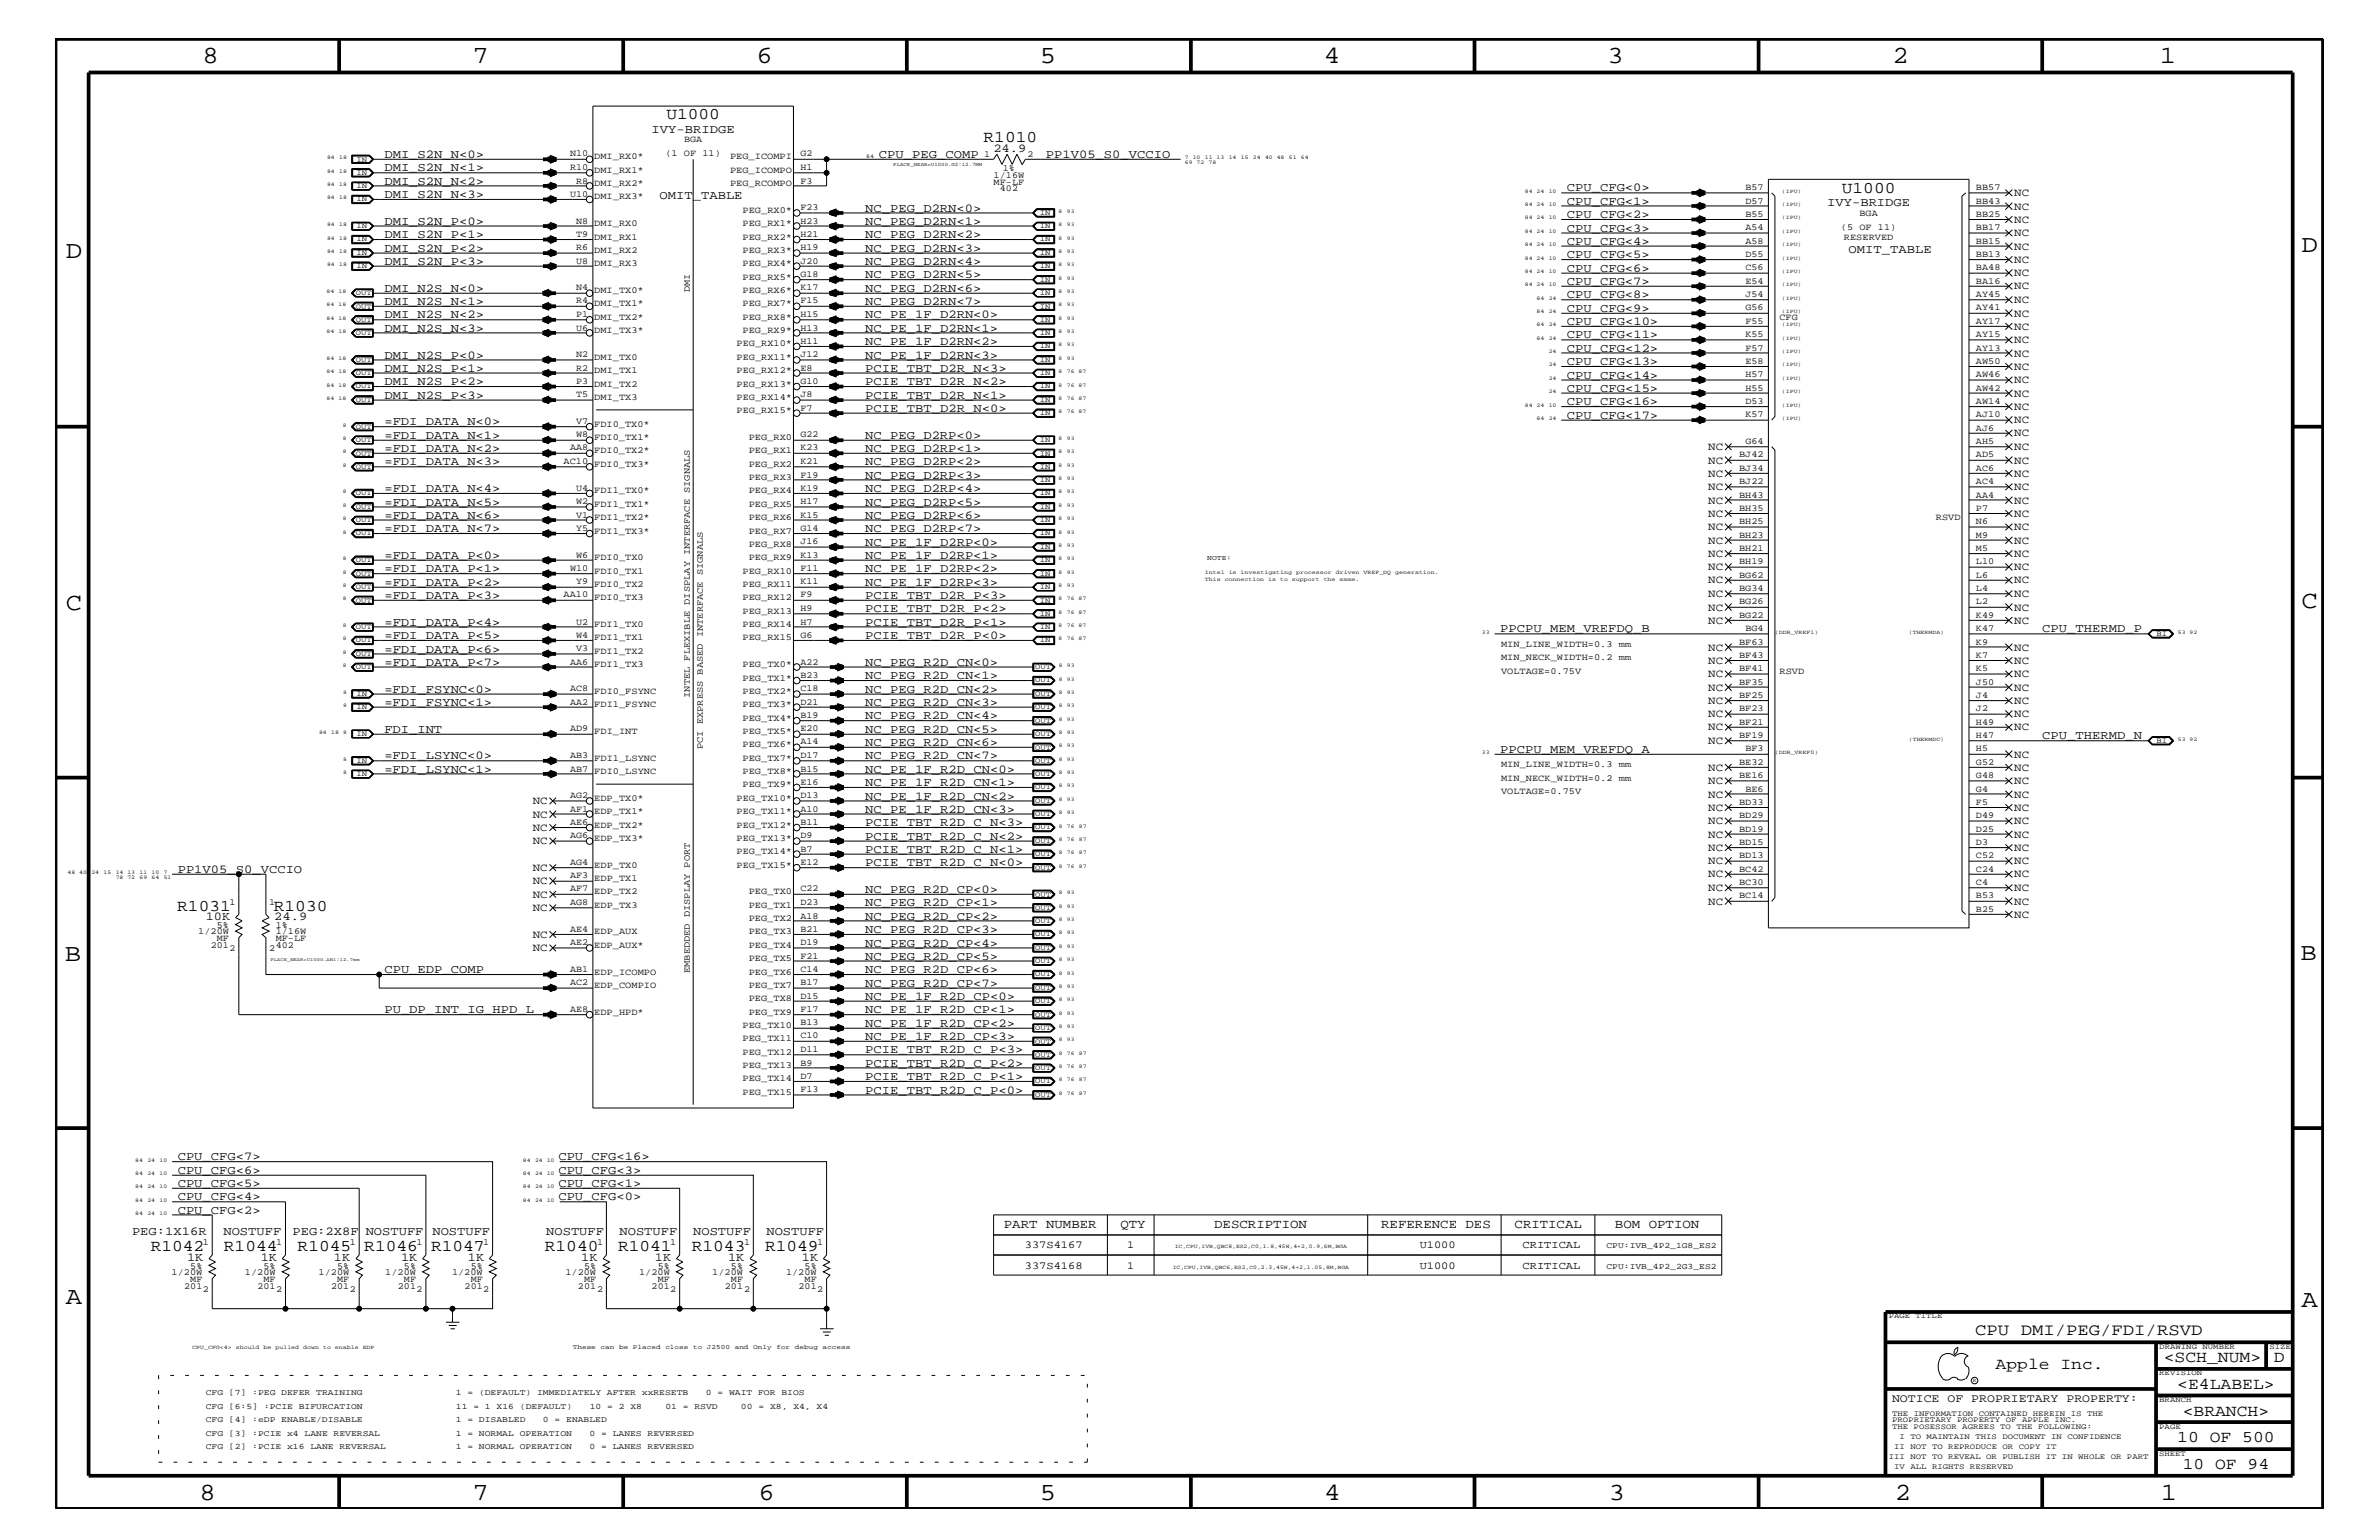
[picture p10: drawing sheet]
<svg xmlns="http://www.w3.org/2000/svg" width="432mm" height="279mm" viewBox="0 0 432 279" stroke-linecap="round" stroke-linejoin="round" font-family="sans-serif">
<defs><g id="words">
<g font-size="4.5">
<text x="36.7" y="11.5">8</text>
<text x="85.8" y="11.5">7</text>
<text x="137.3" y="11.5">6</text>
<text x="188.7" y="11.5">5</text>
<text x="240.3" y="11.5">4</text>
<text x="291.8" y="11.5">3</text>
<text x="343.5" y="11.5">2</text>
<text x="392" y="11.5">1</text>
<text x="11.9" y="46.8">D</text>
<text x="417.7" y="45.7">D</text>
<text x="11.9" y="110.6">C</text>
<text x="417.7" y="110.3">C</text>
<text x="11.8" y="174.3">B</text>
<text x="417.6" y="174.2">B</text>
<text x="11.9" y="236.7">A</text>
<text x="417.7" y="237.1">A</text>
<text x="36.2" y="272.1">8</text>
<text x="85.8" y="272.1">7</text>
<text x="137.7" y="272.1">6</text>
<text x="188.7" y="272.1">5</text>
<text x="240.4" y="272.1">4</text>
<text x="292" y="272.1">3</text>
<text x="343.9" y="272.1">2</text>
<text x="392.2" y="272.1">1</text>
</g>
<g font-size="3">
<text x="120.9" y="21.6">U1000</text>
<text x="178.5" y="25.9">R1010</text>
<text x="334.3" y="35">U1000</text>
<text x="32.2" y="165.2">R1031</text>
<text x="49.7" y="165.2">R1030</text>
<text x="27.3" y="227">R1042</text>
<text x="40.6" y="227">R1044</text>
<text x="54" y="227">R1045</text>
<text x="66.1" y="227">R1046</text>
<text x="78.2" y="227">R1047</text>
<text x="98.9" y="227">R1040</text>
<text x="112.2" y="227">R1041</text>
<text x="125.6" y="227">R1043</text>
<text x="138.9" y="227">R1049</text>
<text x="358.5" y="242.3">CPU DMI/PEG/FDI/RSVD</text>
<text x="362.2" y="248.4">Apple Inc.</text>
<text x="392.7" y="247.1">&lt;SCH_NUM&gt;</text>
<text x="395.2" y="252">&lt;E4LABEL&gt;</text>
<text x="412.7" y="247.1">D</text>
<text x="396.2" y="256.8">&lt;BRANCH&gt;</text>
<text x="395.2" y="261.6">10 OF 500</text>
<text x="396.2" y="266.6">10 OF 94</text>
</g>
<g font-size="2.3">
<text x="182.2" y="222.9">PART NUMBER</text>
<text x="203.4" y="222.9">QTY</text>
<text x="220.4" y="222.9">DESCRIPTION</text>
<text x="250.7" y="222.9">REFERENCE DES</text>
<text x="274.9" y="222.9">CRITICAL</text>
<text x="293.1" y="222.9">BOM OPTION</text>
</g>
<g font-size="2.2">
<text x="69.8" y="28.6">DMI_S2N_N&lt;0&gt;</text>
<text x="118.3" y="24.1">IVY-BRIDGE</text>
<text x="159.5" y="28.6">CPU_PEG_COMP</text>
<text x="180.3" y="27.5">24.9</text>
<text x="189.8" y="28.6">PP1V05_S0_VCCIO</text>
<text x="69.8" y="31.1">DMI_S2N_N&lt;1&gt;</text>
<text x="69.8" y="33.6">DMI_S2N_N&lt;2&gt;</text>
<text x="69.8" y="35.9">DMI_S2N_N&lt;3&gt;</text>
<text x="284.4" y="34.7">CPU_CFG&lt;0&gt;</text>
<text x="69.8" y="40.8">DMI_S2N_P&lt;0&gt;</text>
<text x="119.7" y="36.2">OMIT_TABLE</text>
<text x="157.1" y="38.4">NC_PEG_D2RN&lt;0&gt;</text>
<text x="157.1" y="40.8">NC_PEG_D2RN&lt;1&gt;</text>
<text x="284.4" y="37.2">CPU_CFG&lt;1&gt;</text>
<text x="284.4" y="39.6">CPU_CFG&lt;2&gt;</text>
<text x="331.6" y="37.4">IVY-BRIDGE</text>
<text x="69.8" y="45.7">DMI_S2N_P&lt;2&gt;</text>
<text x="69.8" y="43.2">DMI_S2N_P&lt;1&gt;</text>
<text x="157.1" y="43.2">NC_PEG_D2RN&lt;2&gt;</text>
<text x="157.1" y="45.7">NC_PEG_D2RN&lt;3&gt;</text>
<text x="284.4" y="46.8">CPU_CFG&lt;5&gt;</text>
<text x="284.4" y="44.4">CPU_CFG&lt;4&gt;</text>
<text x="284.4" y="42">CPU_CFG&lt;3&gt;</text>
<text x="335.5" y="45.9">OMIT_TABLE</text>
<text x="69.8" y="52.9">DMI_N2S_N&lt;0&gt;</text>
<text x="69.8" y="48">DMI_S2N_P&lt;3&gt;</text>
<text x="157.1" y="48">NC_PEG_D2RN&lt;4&gt;</text>
<text x="157.1" y="50.5">NC_PEG_D2RN&lt;5&gt;</text>
<text x="157.1" y="52.9">NC_PEG_D2RN&lt;6&gt;</text>
<text x="284.4" y="51.7">CPU_CFG&lt;7&gt;</text>
<text x="284.4" y="49.3">CPU_CFG&lt;6&gt;</text>
<text x="69.8" y="55.3">DMI_N2S_N&lt;1&gt;</text>
<text x="69.8" y="57.8">DMI_N2S_N&lt;2&gt;</text>
<text x="157.1" y="55.3">NC_PEG_D2RN&lt;7&gt;</text>
<text x="157.1" y="57.8">NC_PE_1F_D2RN&lt;0&gt;</text>
<text x="284.4" y="56.6">CPU_CFG&lt;9&gt;</text>
<text x="284.4" y="59">CPU_CFG&lt;10&gt;</text>
<text x="284.4" y="54.1">CPU_CFG&lt;8&gt;</text>
<text x="69.8" y="65.1">DMI_N2S_P&lt;0&gt;</text>
<text x="69.8" y="60.2">DMI_N2S_N&lt;3&gt;</text>
<text x="157.1" y="60.2">NC_PE_1F_D2RN&lt;1&gt;</text>
<text x="157.1" y="65.1">NC_PE_1F_D2RN&lt;3&gt;</text>
<text x="157.1" y="62.6">NC_PE_1F_D2RN&lt;2&gt;</text>
<text x="284.4" y="63.9">CPU_CFG&lt;12&gt;</text>
<text x="284.4" y="61.4">CPU_CFG&lt;11&gt;</text>
<text x="69.8" y="67.5">DMI_N2S_P&lt;1&gt;</text>
<text x="69.8" y="69.9">DMI_N2S_P&lt;2&gt;</text>
<text x="157.1" y="67.5">PCIE_TBT_D2R_N&lt;3&gt;</text>
<text x="157.1" y="69.9">PCIE_TBT_D2R_N&lt;2&gt;</text>
<text x="284.4" y="66.2">CPU_CFG&lt;13&gt;</text>
<text x="284.4" y="68.7">CPU_CFG&lt;14&gt;</text>
<text x="284.4" y="71.1">CPU_CFG&lt;15&gt;</text>
<text x="69.8" y="72.3">DMI_N2S_P&lt;3&gt;</text>
<text x="69.8" y="77.2">=FDI_DATA_N&lt;0&gt;</text>
<text x="157.1" y="72.3">PCIE_TBT_D2R_N&lt;1&gt;</text>
<text x="157.1" y="74.7">PCIE_TBT_D2R_N&lt;0&gt;</text>
<text x="284.4" y="73.5">CPU_CFG&lt;16&gt;</text>
<text x="284.4" y="76">CPU_CFG&lt;17&gt;</text>
<text x="69.8" y="79.6">=FDI_DATA_N&lt;1&gt;</text>
<text x="69.8" y="82">=FDI_DATA_N&lt;2&gt;</text>
<text x="157.1" y="79.6">NC_PEG_D2RP&lt;0&gt;</text>
<text x="157.1" y="82">NC_PEG_D2RP&lt;1&gt;</text>
<text x="69.8" y="84.4">=FDI_DATA_N&lt;3&gt;</text>
<text x="69.8" y="89.3">=FDI_DATA_N&lt;4&gt;</text>
<text x="157.1" y="84.4">NC_PEG_D2RP&lt;2&gt;</text>
<text x="157.1" y="86.9">NC_PEG_D2RP&lt;3&gt;</text>
<text x="157.1" y="89.3">NC_PEG_D2RP&lt;4&gt;</text>
<text x="69.8" y="91.7">=FDI_DATA_N&lt;5&gt;</text>
<text x="69.8" y="94.2">=FDI_DATA_N&lt;6&gt;</text>
<text x="157.1" y="91.7">NC_PEG_D2RP&lt;5&gt;</text>
<text x="157.1" y="94.2">NC_PEG_D2RP&lt;6&gt;</text>
<text x="69.8" y="96.5">=FDI_DATA_N&lt;7&gt;</text>
<text x="69.8" y="101.4">=FDI_DATA_P&lt;0&gt;</text>
<text x="157.1" y="96.5">NC_PEG_D2RP&lt;7&gt;</text>
<text x="157.1" y="99">NC_PE_1F_D2RP&lt;0&gt;</text>
<text x="157.1" y="101.4">NC_PE_1F_D2RP&lt;1&gt;</text>
<text x="69.8" y="103.8">=FDI_DATA_P&lt;1&gt;</text>
<text x="69.8" y="106.3">=FDI_DATA_P&lt;2&gt;</text>
<text x="157.1" y="103.8">NC_PE_1F_D2RP&lt;2&gt;</text>
<text x="157.1" y="106.3">NC_PE_1F_D2RP&lt;3&gt;</text>
<text x="69.8" y="108.7">=FDI_DATA_P&lt;3&gt;</text>
<text x="69.8" y="113.6">=FDI_DATA_P&lt;4&gt;</text>
<text x="157.1" y="108.7">PCIE_TBT_D2R_P&lt;3&gt;</text>
<text x="157.1" y="111.1">PCIE_TBT_D2R_P&lt;2&gt;</text>
<text x="157.1" y="113.6">PCIE_TBT_D2R_P&lt;1&gt;</text>
<text x="69.8" y="115.9">=FDI_DATA_P&lt;5&gt;</text>
<text x="69.8" y="118.4">=FDI_DATA_P&lt;6&gt;</text>
<text x="157.1" y="115.9">PCIE_TBT_D2R_P&lt;0&gt;</text>
<text x="272.3" y="114.8">PPCPU_MEM_VREFDQ_B</text>
<text x="370.7" y="114.8">CPU_THERMD_P</text>
<text x="69.8" y="120.8">=FDI_DATA_P&lt;7&gt;</text>
<text x="69.8" y="125.7">=FDI_FSYNC&lt;0&gt;</text>
<text x="157.1" y="120.8">NC_PEG_R2D_CN&lt;0&gt;</text>
<text x="157.1" y="123.2">NC_PEG_R2D_CN&lt;1&gt;</text>
<text x="157.1" y="125.7">NC_PEG_R2D_CN&lt;2&gt;</text>
<text x="69.8" y="128">=FDI_FSYNC&lt;1&gt;</text>
<text x="157.1" y="128">NC_PEG_R2D_CN&lt;3&gt;</text>
<text x="157.1" y="130.5">NC_PEG_R2D_CN&lt;4&gt;</text>
<text x="69.8" y="133">FDI_INT</text>
<text x="69.8" y="137.8">=FDI_LSYNC&lt;0&gt;</text>
<text x="157.1" y="133">NC_PEG_R2D_CN&lt;5&gt;</text>
<text x="157.1" y="135.3">NC_PEG_R2D_CN&lt;6&gt;</text>
<text x="157.1" y="137.8">NC_PEG_R2D_CN&lt;7&gt;</text>
<text x="272.3" y="136.6">PPCPU_MEM_VREFDQ_A</text>
<text x="370.7" y="134.1">CPU_THERMD_N</text>
<text x="69.8" y="140.2">=FDI_LSYNC&lt;1&gt;</text>
<text x="157.1" y="140.2">NC_PE_1F_R2D_CN&lt;0&gt;</text>
<text x="157.1" y="142.6">NC_PE_1F_R2D_CN&lt;1&gt;</text>
<text x="157.1" y="147.5">NC_PE_1F_R2D_CN&lt;3&gt;</text>
<text x="157.1" y="149.9">PCIE_TBT_R2D_C_N&lt;3&gt;</text>
<text x="157.1" y="145.1">NC_PE_1F_R2D_CN&lt;2&gt;</text>
<text x="157.1" y="152.3">PCIE_TBT_R2D_C_N&lt;2&gt;</text>
<text x="157.1" y="154.7">PCIE_TBT_R2D_C_N&lt;1&gt;</text>
<text x="32.3" y="158.4">PP1V05_S0_VCCIO</text>
<text x="157.1" y="157.2">PCIE_TBT_R2D_C_N&lt;0&gt;</text>
<text x="157.1" y="162">NC_PEG_R2D_CP&lt;0&gt;</text>
<text x="37.3" y="167">10K</text>
<text x="49.8" y="167">24.9</text>
<text x="157.1" y="164.5">NC_PEG_R2D_CP&lt;1&gt;</text>
<text x="157.1" y="166.9">NC_PEG_R2D_CP&lt;2&gt;</text>
<text x="157.1" y="169.3">NC_PEG_R2D_CP&lt;3&gt;</text>
<text x="157.1" y="171.7">NC_PEG_R2D_CP&lt;4&gt;</text>
<text x="69.8" y="176.6">CPU_EDP_COMP</text>
<text x="157.1" y="174.2">NC_PEG_R2D_CP&lt;5&gt;</text>
<text x="157.1" y="176.6">NC_PEG_R2D_CP&lt;6&gt;</text>
<text x="157.1" y="179">NC_PEG_R2D_CP&lt;7&gt;</text>
<text x="69.8" y="183.8">PU_DP_INT_IG_HPD_L</text>
<text x="157.1" y="181.4">NC_PE_1F_R2D_CP&lt;0&gt;</text>
<text x="157.1" y="183.8">NC_PE_1F_R2D_CP&lt;1&gt;</text>
<text x="157.1" y="186.3">NC_PE_1F_R2D_CP&lt;2&gt;</text>
<text x="157.1" y="188.7">NC_PE_1F_R2D_CP&lt;3&gt;</text>
<text x="157.1" y="191.1">PCIE_TBT_R2D_C_P&lt;3&gt;</text>
<text x="157.1" y="193.6">PCIE_TBT_R2D_C_P&lt;2&gt;</text>
<text x="157.1" y="195.9">PCIE_TBT_R2D_C_P&lt;1&gt;</text>
<text x="157.1" y="198.4">PCIE_TBT_R2D_C_P&lt;0&gt;</text>
<text x="32.3" y="210.5">CPU_CFG&lt;7&gt;</text>
<text x="32.3" y="213">CPU_CFG&lt;6&gt;</text>
<text x="32.3" y="215.3">CPU_CFG&lt;5&gt;</text>
<text x="101.3" y="210.5">CPU_CFG&lt;16&gt;</text>
<text x="101.3" y="213">CPU_CFG&lt;3&gt;</text>
<text x="101.3" y="215.3">CPU_CFG&lt;1&gt;</text>
<text x="32.3" y="217.8">CPU_CFG&lt;4&gt;</text>
<text x="32.3" y="220.2">CPU_CFG&lt;2&gt;</text>
<text x="101.3" y="217.8">CPU_CFG&lt;0&gt;</text>
<text x="24" y="224.1">PEG:1X16R</text>
<text x="40.6" y="224.1">NOSTUFF</text>
<text x="53.1" y="224.1">PEG:2X8F</text>
<text x="66.4" y="224.1">NOSTUFF</text>
<text x="78.5" y="224.1">NOSTUFF</text>
<text x="99.1" y="224.1">NOSTUFF</text>
<text x="112.4" y="224.1">NOSTUFF</text>
<text x="125.8" y="224.1">NOSTUFF</text>
<text x="139.1" y="224.1">NOSTUFF</text>
<text x="34" y="228.8">1K</text>
<text x="47.3" y="228.8">1K</text>
<text x="60.6" y="228.8">1K</text>
<text x="72.8" y="228.8">1K</text>
<text x="84.9" y="228.8">1K</text>
<text x="105.5" y="228.8">1K</text>
<text x="118.9" y="228.8">1K</text>
<text x="132.2" y="228.8">1K</text>
<text x="145.5" y="228.8">1K</text>
</g>
<text font-size="2.1" x="343.4" y="254.4">NOTICE OF PROPRIETARY PROPERTY:</text>
<g font-size="2">
<text x="365.6" y="35.6">NC</text>
<text x="365.6" y="38">NC</text>
<text x="365.6" y="40.4">NC</text>
<text x="365.6" y="42.9">NC</text>
<text x="365.6" y="45.3">NC</text>
<text x="365.6" y="47.7">NC</text>
<text x="365.6" y="52.5">NC</text>
<text x="365.6" y="50.2">NC</text>
<text x="365.6" y="57.4">NC</text>
<text x="365.6" y="55">NC</text>
<text x="365.6" y="59.8">NC</text>
<text x="365.6" y="64.7">NC</text>
<text x="365.6" y="62.3">NC</text>
<text x="365.6" y="69.5">NC</text>
<text x="365.6" y="67.1">NC</text>
<text x="365.6" y="72">NC</text>
<text x="365.6" y="76.8">NC</text>
<text x="365.6" y="74.4">NC</text>
<text x="310" y="81.6">NC</text>
<text x="365.6" y="79.2">NC</text>
<text x="365.6" y="81.6">NC</text>
<text x="310" y="84.1">NC</text>
<text x="310" y="86.5">NC</text>
<text x="310" y="88.9">NC</text>
<text x="365.6" y="84.1">NC</text>
<text x="365.6" y="88.9">NC</text>
<text x="365.6" y="86.5">NC</text>
<text x="310" y="91.4">NC</text>
<text x="310" y="93.8">NC</text>
<text x="365.6" y="91.4">NC</text>
<text x="365.6" y="93.8">NC</text>
<text x="310" y="101">NC</text>
<text x="310" y="98.7">NC</text>
<text x="310" y="96.2">NC</text>
<text x="365.6" y="96.2">NC</text>
<text x="365.6" y="101">NC</text>
<text x="365.6" y="98.7">NC</text>
<text x="310" y="103.5">NC</text>
<text x="310" y="105.9">NC</text>
<text x="365.6" y="103.5">NC</text>
<text x="365.6" y="105.9">NC</text>
<text x="310" y="113.1">NC</text>
<text x="310" y="110.8">NC</text>
<text x="310" y="108.3">NC</text>
<text x="365.6" y="108.3">NC</text>
<text x="365.6" y="110.8">NC</text>
<text x="365.6" y="113.1">NC</text>
<text x="310" y="118.1">NC</text>
<text x="365.6" y="118.1">NC</text>
<text x="310" y="125.3">NC</text>
<text x="310" y="122.9">NC</text>
<text x="310" y="120.4">NC</text>
<text x="365.6" y="120.4">NC</text>
<text x="365.6" y="125.3">NC</text>
<text x="365.6" y="122.9">NC</text>
<text x="310" y="127.7">NC</text>
<text x="310" y="130.2">NC</text>
<text x="365.6" y="127.7">NC</text>
<text x="365.6" y="130.2">NC</text>
<text x="310" y="132.5">NC</text>
<text x="310" y="135">NC</text>
<text x="365.6" y="132.5">NC</text>
<text x="365.6" y="137.4">NC</text>
<text x="310" y="139.8">NC</text>
<text x="310" y="142.3">NC</text>
<text x="365.6" y="139.8">NC</text>
<text x="365.6" y="142.3">NC</text>
<text x="96.7" y="145.9">NC</text>
<text x="96.7" y="148.4">NC</text>
<text x="310" y="149.5">NC</text>
<text x="310" y="144.7">NC</text>
<text x="310" y="147.1">NC</text>
<text x="365.6" y="144.7">NC</text>
<text x="365.6" y="149.5">NC</text>
<text x="365.6" y="147.1">NC</text>
<text x="96.7" y="150.7">NC</text>
<text x="96.7" y="153.2">NC</text>
<text x="310" y="152">NC</text>
<text x="310" y="154.4">NC</text>
<text x="365.6" y="152">NC</text>
<text x="365.6" y="154.4">NC</text>
<text x="96.7" y="158">NC</text>
<text x="96.7" y="160.5">NC</text>
<text x="310" y="161.7">NC</text>
<text x="310" y="156.8">NC</text>
<text x="310" y="159.2">NC</text>
<text x="365.6" y="156.8">NC</text>
<text x="365.6" y="159.2">NC</text>
<text x="365.6" y="161.7">NC</text>
<text x="96.7" y="162.8">NC</text>
<text x="96.7" y="165.3">NC</text>
<text x="310" y="164.1">NC</text>
<text x="365.6" y="164.1">NC</text>
<text x="365.6" y="166.5">NC</text>
<text x="96.7" y="170.1">NC</text>
<text x="96.7" y="172.6">NC</text>
</g>
<g font-size="1.9">
<text x="186" y="226.5">337S4167</text>
<text x="204.6" y="226.5">1</text>
<text x="257.7" y="226.5">U1000</text>
<text x="276.4" y="226.5">CRITICAL</text>
<text x="186" y="230.2">337S4168</text>
<text x="204.6" y="230.2">1</text>
<text x="257.7" y="230.2">U1000</text>
<text x="276.4" y="230.2">CRITICAL</text>
</g>
<g font-size="1.7">
<text x="103.5" y="28.4">N10</text>
<text x="107.9" y="28.9">DMI_RX0*</text>
<text x="120.8" y="28.3">(1 OF 11)</text>
<text x="124.2" y="25.9">BGA</text>
<text x="132.5" y="28.9">PEG_ICOMPI</text>
<text x="145.3" y="28.4">G2</text>
<text x="178.6" y="28.6">1</text>
<text x="186.5" y="28.6">2</text>
<text x="103.5" y="35.7">U10</text>
<text x="103.5" y="30.8">R10</text>
<text x="104.6" y="33.3">R8</text>
<text x="107.9" y="31.4">DMI_RX1*</text>
<text x="107.9" y="33.7">DMI_RX2*</text>
<text x="132.5" y="31.4">PEG_ICOMPO</text>
<text x="132.5" y="33.7">PEG_RCOMPO</text>
<text x="145.3" y="33.3">F3</text>
<text x="145.3" y="30.8">H1</text>
<text x="180.3" y="32.3">1/16W</text>
<text x="180.3" y="33.6">MF-LF</text>
<text x="181.5" y="34.7">402</text>
<text x="182" y="31.1">1%</text>
<text x="316.8" y="34.5">B57</text>
<text x="358.6" y="34.5">BB57</text>
<text x="104.6" y="40.6">N8</text>
<text x="107.9" y="41">DMI_RX0</text>
<text x="107.9" y="36.2">DMI_RX3*</text>
<text x="134.8" y="38.6">PEG_RX0*</text>
<text x="134.8" y="41">PEG_RX1*</text>
<text x="145.3" y="40.6">H23</text>
<text x="145.3" y="38.1">F23</text>
<text x="316.8" y="41.8">A54</text>
<text x="316.8" y="39.3">B55</text>
<text x="316.8" y="36.9">D57</text>
<text x="334.1" y="41.7">(5 OF 11)</text>
<text x="337.5" y="39.2">BGA</text>
<text x="358.6" y="41.8">BB17</text>
<text x="358.6" y="39.3">BB25</text>
<text x="358.6" y="36.9">BB43</text>
<text x="104.6" y="47.9">U8</text>
<text x="104.6" y="45.4">R6</text>
<text x="104.6" y="43">T9</text>
<text x="107.9" y="43.5">DMI_RX1</text>
<text x="107.9" y="45.9">DMI_RX2</text>
<text x="134.8" y="43.5">PEG_RX2*</text>
<text x="134.8" y="45.9">PEG_RX3*</text>
<text x="145.3" y="47.9">J20</text>
<text x="145.3" y="45.4">H19</text>
<text x="145.3" y="43">H21</text>
<text x="316.8" y="46.6">D55</text>
<text x="316.8" y="44.2">A58</text>
<text x="334.7" y="43.5">RESERVED</text>
<text x="358.6" y="46.6">BB13</text>
<text x="358.6" y="44.2">BB15</text>
<text x="104.6" y="52.7">N4</text>
<text x="107.9" y="53.2">DMI_TX0*</text>
<text x="107.9" y="48.3">DMI_RX3</text>
<text x="125.2" y="53" transform="rotate(-90 125.2 53)">DMI</text>
<text x="134.8" y="53.2">PEG_RX6*</text>
<text x="134.8" y="50.7">PEG_RX5*</text>
<text x="134.8" y="48.3">PEG_RX4*</text>
<text x="145.3" y="52.7">K17</text>
<text x="145.3" y="50.2">G18</text>
<text x="316.8" y="53.9">J54</text>
<text x="316.8" y="51.5">E54</text>
<text x="316.8" y="49.1">C56</text>
<text x="358.6" y="53.9">AY45</text>
<text x="358.6" y="51.5">BA16</text>
<text x="358.6" y="49.1">BA48</text>
<text x="104.6" y="60">U6</text>
<text x="104.6" y="57.5">P1</text>
<text x="104.6" y="55.1">R4</text>
<text x="107.9" y="55.6">DMI_TX1*</text>
<text x="107.9" y="58">DMI_TX2*</text>
<text x="134.8" y="55.6">PEG_RX7*</text>
<text x="134.8" y="58">PEG_RX8*</text>
<text x="145.3" y="60">H13</text>
<text x="145.3" y="57.5">H15</text>
<text x="145.3" y="55.1">F15</text>
<text x="316.8" y="56.3">G56</text>
<text x="316.8" y="58.7">F55</text>
<text x="323" y="58">CFG</text>
<text x="358.6" y="58.7">AY17</text>
<text x="358.6" y="56.3">AY41</text>
<text x="104.6" y="64.8">N2</text>
<text x="107.9" y="60.4">DMI_TX3*</text>
<text x="107.9" y="65.3">DMI_TX0</text>
<text x="133.7" y="62.9">PEG_RX10*</text>
<text x="133.7" y="65.3">PEG_RX11*</text>
<text x="134.8" y="60.4">PEG_RX9*</text>
<text x="145.3" y="64.8">J12</text>
<text x="145.3" y="62.3">H11</text>
<text x="316.8" y="66">E58</text>
<text x="316.8" y="63.6">F57</text>
<text x="316.8" y="61.2">K55</text>
<text x="358.6" y="66">AW50</text>
<text x="358.6" y="63.6">AY13</text>
<text x="358.6" y="61.2">AY15</text>
<text x="104.6" y="69.6">P3</text>
<text x="104.6" y="67.3">R2</text>
<text x="107.9" y="70.1">DMI_TX2</text>
<text x="107.9" y="67.7">DMI_TX1</text>
<text x="133.7" y="70.1">PEG_RX13*</text>
<text x="133.7" y="67.7">PEG_RX12*</text>
<text x="145.3" y="69.6">G10</text>
<text x="145.3" y="67.3">E8</text>
<text x="316.8" y="70.9">H55</text>
<text x="316.8" y="68.4">H57</text>
<text x="358.6" y="70.9">AW42</text>
<text x="358.6" y="68.4">AW46</text>
<text x="104.6" y="76.9">V7</text>
<text x="104.6" y="72.1">T5</text>
<text x="107.9" y="72.6">DMI_TX3</text>
<text x="107.9" y="77.4">FDI0_TX0*</text>
<text x="133.7" y="75">PEG_RX15*</text>
<text x="133.7" y="72.6">PEG_RX14*</text>
<text x="145.3" y="74.5">F7</text>
<text x="145.3" y="72.1">J8</text>
<text x="316.8" y="75.7">K57</text>
<text x="316.8" y="73.3">D53</text>
<text x="358.6" y="75.7">AJ10</text>
<text x="358.6" y="73.3">AW14</text>
<text x="103.5" y="81.7">AA8</text>
<text x="104.6" y="79.4">W8</text>
<text x="107.9" y="79.9">FDI0_TX1*</text>
<text x="107.9" y="82.2">FDI0_TX2*</text>
<text x="135.9" y="79.9">PEG_RX0</text>
<text x="135.9" y="82.2">PEG_RX1</text>
<text x="145.3" y="81.7">K23</text>
<text x="145.3" y="79.4">G22</text>
<text x="315.6" y="83">BJ42</text>
<text x="316.8" y="80.5">G64</text>
<text x="358.6" y="78.2">AJ6</text>
<text x="358.6" y="80.5">AH5</text>
<text x="358.6" y="83">AD5</text>
<text x="102.3" y="84.2">AC10</text>
<text x="104.6" y="89">U4</text>
<text x="107.9" y="84.7">FDI0_TX3*</text>
<text x="107.9" y="89.5">FDI1_TX0*</text>
<text x="135.9" y="84.7">PEG_RX2</text>
<text x="135.9" y="87.1">PEG_RX3</text>
<text x="135.9" y="89.5">PEG_RX4</text>
<text x="145.3" y="89">K19</text>
<text x="145.3" y="86.6">F19</text>
<text x="145.3" y="84.2">K21</text>
<text x="315.6" y="87.8">BJ22</text>
<text x="315.6" y="85.4">BJ34</text>
<text x="358.6" y="87.8">AC4</text>
<text x="358.6" y="85.4">AC6</text>
<text x="104.6" y="93.9">V1</text>
<text x="104.6" y="91.5">W2</text>
<text x="107.9" y="94.3">FDI1_TX2*</text>
<text x="107.9" y="92">FDI1_TX1*</text>
<text x="135.9" y="92">PEG_RX5</text>
<text x="135.9" y="94.3">PEG_RX6</text>
<text x="145.3" y="93.9">K15</text>
<text x="145.3" y="91.5">H17</text>
<text x="315.6" y="92.7">BH35</text>
<text x="315.6" y="90.3">BH43</text>
<text x="315.6" y="95.1">BH25</text>
<text x="351.4" y="94.3">RSVD</text>
<text x="358.6" y="95.1">N6</text>
<text x="358.6" y="92.7">P7</text>
<text x="358.6" y="90.3">AA4</text>
<text x="104.6" y="96.3">Y5</text>
<text x="104.6" y="101.2">W6</text>
<text x="107.9" y="96.8">FDI1_TX3*</text>
<text x="107.9" y="101.6">FDI0_TX0</text>
<text x="135.9" y="96.8">PEG_RX7</text>
<text x="135.9" y="99.3">PEG_RX8</text>
<text x="135.9" y="101.6">PEG_RX9</text>
<text x="145.3" y="101.2">K13</text>
<text x="145.3" y="98.7">J16</text>
<text x="145.3" y="96.3">G14</text>
<text x="315.6" y="99.9">BH21</text>
<text x="315.6" y="97.6">BH23</text>
<text x="358.6" y="99.9">M5</text>
<text x="358.6" y="97.6">M9</text>
<text x="103.5" y="103.6">W10</text>
<text x="104.6" y="106">Y9</text>
<text x="107.9" y="106.5">FDI0_TX2</text>
<text x="107.9" y="104.1">FDI0_TX1</text>
<text x="134.8" y="104.1">PEG_RX10</text>
<text x="134.8" y="106.5">PEG_RX11</text>
<text x="145.3" y="106">K11</text>
<text x="145.3" y="103.6">F11</text>
<text x="315.6" y="102.4">BH19</text>
<text x="315.6" y="107.2">BG34</text>
<text x="315.6" y="104.8">BG62</text>
<text x="358.6" y="107.2">L4</text>
<text x="358.6" y="104.8">L6</text>
<text x="358.6" y="102.4">L10</text>
<text x="102.3" y="108.4">AA10</text>
<text x="104.6" y="113.3">U2</text>
<text x="107.9" y="113.7">FDI1_TX0</text>
<text x="107.9" y="108.9">FDI0_TX3</text>
<text x="134.8" y="108.9">PEG_RX12</text>
<text x="134.8" y="111.4">PEG_RX13</text>
<text x="134.8" y="113.7">PEG_RX14</text>
<text x="145.3" y="113.3">H7</text>
<text x="145.3" y="110.9">H9</text>
<text x="145.3" y="108.4">F9</text>
<text x="315.6" y="112">BG22</text>
<text x="315.6" y="109.7">BG26</text>
<text x="358.6" y="112">K49</text>
<text x="358.6" y="109.7">L2</text>
<text x="104.6" y="118.1">V3</text>
<text x="104.6" y="115.7">W4</text>
<text x="107.9" y="118.6">FDI1_TX2</text>
<text x="107.9" y="116.2">FDI1_TX1</text>
<text x="134.8" y="116.2">PEG_RX15</text>
<text x="145.3" y="115.7">G6</text>
<text x="272.5" y="119.8">MIN_NECK_WIDTH=0.2 mm</text>
<text x="272.5" y="117.4">MIN_LINE_WIDTH=0.3 mm</text>
<text x="315.6" y="119.3">BF43</text>
<text x="315.6" y="117">BF63</text>
<text x="316.8" y="114.5">BG4</text>
<text x="358.6" y="119.3">K7</text>
<text x="358.6" y="117">K9</text>
<text x="358.6" y="114.5">K47</text>
<text x="103.5" y="120.6">AA6</text>
<text x="103.5" y="125.4">AC8</text>
<text x="107.9" y="125.9">FDI0_FSYNC</text>
<text x="107.9" y="121">FDI1_TX3</text>
<text x="134.8" y="121">PEG_TX0*</text>
<text x="134.8" y="123.5">PEG_TX1*</text>
<text x="134.8" y="125.9">PEG_TX2*</text>
<text x="145.3" y="125.4">C18</text>
<text x="145.3" y="123">B23</text>
<text x="145.3" y="120.6">A22</text>
<text x="272.5" y="122.3">VOLTAGE=0.75V</text>
<text x="315.6" y="124.2">BF35</text>
<text x="315.6" y="121.8">BF41</text>
<text x="323" y="122.3">RSVD</text>
<text x="358.6" y="124.2">J50</text>
<text x="358.6" y="121.8">K5</text>
<text x="103.5" y="127.9">AA2</text>
<text x="107.9" y="128.3">FDI1_FSYNC</text>
<text x="125.2" y="126.6" transform="rotate(-90 125.2 126.6)">INTEL FLEXIBLE DISPLAY INTERFACE SIGNALS</text>
<text x="134.8" y="128.3">PEG_TX3*</text>
<text x="134.8" y="130.8">PEG_TX4*</text>
<text x="145.3" y="130.2">B19</text>
<text x="145.3" y="127.9">D21</text>
<text x="315.6" y="131.5">BF21</text>
<text x="315.6" y="129.1">BF23</text>
<text x="315.6" y="126.6">BF25</text>
<text x="358.6" y="131.5">H49</text>
<text x="358.6" y="129.1">J2</text>
<text x="358.6" y="126.6">J4</text>
<text x="103.5" y="132.7">AD9</text>
<text x="103.5" y="137.5">AB3</text>
<text x="107.9" y="133.2">FDI_INT</text>
<text x="127.6" y="135.9" transform="rotate(-90 127.6 135.9)">PCI EXPRESS BASED INTERFACE SIGNALS</text>
<text x="134.8" y="133.2">PEG_TX5*</text>
<text x="134.8" y="135.6">PEG_TX6*</text>
<text x="145.3" y="137.5">D17</text>
<text x="145.3" y="135.1">A14</text>
<text x="145.3" y="132.7">E20</text>
<text x="315.6" y="133.9">BF19</text>
<text x="316.8" y="136.3">BF3</text>
<text x="358.6" y="136.3">H5</text>
<text x="358.6" y="133.9">H47</text>
<text x="103.5" y="140">AB7</text>
<text x="107.9" y="140.4">FDI0_LSYNC</text>
<text x="107.9" y="138">FDI1_LSYNC</text>
<text x="134.8" y="138">PEG_TX7*</text>
<text x="134.8" y="140.4">PEG_TX8*</text>
<text x="134.8" y="142.9">PEG_TX9*</text>
<text x="145.3" y="142.4">E16</text>
<text x="145.3" y="140">B15</text>
<text x="272.5" y="141.7">MIN_NECK_WIDTH=0.2 mm</text>
<text x="272.5" y="139.2">MIN_LINE_WIDTH=0.3 mm</text>
<text x="315.6" y="141.2">BE16</text>
<text x="315.6" y="138.7">BE32</text>
<text x="316.8" y="143.6">BE6</text>
<text x="358.6" y="143.6">G4</text>
<text x="358.6" y="141.2">G48</text>
<text x="358.6" y="138.7">G52</text>
<text x="103.5" y="149.6">AE6</text>
<text x="103.5" y="147.3">AF1</text>
<text x="103.5" y="144.8">AG2</text>
<text x="107.9" y="145.3">EDP_TX0*</text>
<text x="107.9" y="147.7">EDP_TX1*</text>
<text x="133.7" y="145.3">PEG_TX10*</text>
<text x="133.7" y="147.7">PEG_TX11*</text>
<text x="145.3" y="149.6">B11</text>
<text x="145.3" y="147.3">A10</text>
<text x="145.3" y="144.8">D13</text>
<text x="272.5" y="144">VOLTAGE=0.75V</text>
<text x="315.6" y="148.4">BD29</text>
<text x="315.6" y="146">BD33</text>
<text x="358.6" y="148.4">D49</text>
<text x="358.6" y="146">F5</text>
<text x="103.5" y="152.1">AG6</text>
<text x="107.9" y="150.1">EDP_TX2*</text>
<text x="107.9" y="152.6">EDP_TX3*</text>
<text x="133.7" y="155">PEG_TX14*</text>
<text x="133.7" y="150.1">PEG_TX12*</text>
<text x="133.7" y="152.6">PEG_TX13*</text>
<text x="145.3" y="154.5">B7</text>
<text x="145.3" y="152.1">D9</text>
<text x="315.6" y="155.7">BD13</text>
<text x="315.6" y="153.3">BD15</text>
<text x="315.6" y="150.9">BD19</text>
<text x="358.6" y="155.7">C52</text>
<text x="358.6" y="153.3">D3</text>
<text x="358.6" y="150.9">D25</text>
<text x="103.5" y="161.7">AF7</text>
<text x="103.5" y="159.4">AF3</text>
<text x="103.5" y="156.9">AG4</text>
<text x="107.9" y="157.4">EDP_TX0</text>
<text x="107.9" y="159.9">EDP_TX1</text>
<text x="133.7" y="157.4">PEG_TX15*</text>
<text x="145.3" y="156.9">E12</text>
<text x="145.3" y="161.7">C22</text>
<text x="315.6" y="160.6">BC30</text>
<text x="315.6" y="158.2">BC42</text>
<text x="358.6" y="160.6">C4</text>
<text x="358.6" y="158.2">C24</text>
<text x="41.7" y="164.1">1</text>
<text x="48.9" y="164.1">1</text>
<text x="103.5" y="164.2">AG8</text>
<text x="107.9" y="162.2">EDP_TX2</text>
<text x="107.9" y="164.7">EDP_TX3</text>
<text x="135.9" y="162.2">PEG_TX0</text>
<text x="135.9" y="164.7">PEG_TX1</text>
<text x="135.9" y="167.1">PEG_TX2</text>
<text x="145.3" y="166.7">A18</text>
<text x="145.3" y="164.2">D23</text>
<text x="315.6" y="163">BC14</text>
<text x="358.6" y="165.4">B25</text>
<text x="358.6" y="163">B53</text>
<text x="36" y="169.5">1/20W</text>
<text x="38.3" y="172">201</text>
<text x="39.4" y="168.3">5%</text>
<text x="39.4" y="170.7">MF</text>
<text x="41.7" y="172.6">2</text>
<text x="48.9" y="172.6">2</text>
<text x="50" y="169.5">1/16W</text>
<text x="50" y="168.3">1%</text>
<text x="50" y="172">402</text>
<text x="50" y="170.7">MF-LF</text>
<text x="103.5" y="171.5">AE2</text>
<text x="103.5" y="169">AE4</text>
<text x="107.9" y="172">EDP_AUX*</text>
<text x="107.9" y="169.5">EDP_AUX</text>
<text x="135.9" y="169.5">PEG_TX3</text>
<text x="135.9" y="172">PEG_TX4</text>
<text x="145.3" y="173.9">F21</text>
<text x="145.3" y="171.5">D19</text>
<text x="145.3" y="169">B21</text>
<text x="103.5" y="176.3">AB1</text>
<text x="103.5" y="178.8">AC2</text>
<text x="107.9" y="176.8">EDP_ICOMPO</text>
<text x="107.9" y="179.3">EDP_COMPIO</text>
<text x="125.2" y="176.5" transform="rotate(-90 125.2 176.5)">EMBEDDED DISPLAY PORT</text>
<text x="135.9" y="179.3">PEG_TX7</text>
<text x="135.9" y="176.8">PEG_TX6</text>
<text x="135.9" y="174.4">PEG_TX5</text>
<text x="145.3" y="178.8">B17</text>
<text x="145.3" y="176.3">C14</text>
<text x="103.5" y="183.6">AE8</text>
<text x="107.9" y="184.1">EDP_HPD*</text>
<text x="135.9" y="181.6">PEG_TX8</text>
<text x="135.9" y="184.1">PEG_TX9</text>
<text x="145.3" y="183.6">F17</text>
<text x="145.3" y="181.2">D15</text>
<text x="134.8" y="186.5">PEG_TX10</text>
<text x="134.8" y="191.4">PEG_TX12</text>
<text x="134.8" y="188.9">PEG_TX11</text>
<text x="145.3" y="190.9">D11</text>
<text x="145.3" y="188.4">C10</text>
<text x="145.3" y="186">B13</text>
<text x="134.8" y="193.7">PEG_TX13</text>
<text x="134.8" y="196.2">PEG_TX14</text>
<text x="145.3" y="195.7">D7</text>
<text x="145.3" y="193.3">B9</text>
<text x="134.8" y="198.7">PEG_TX15</text>
<text x="145.3" y="198.1">F13</text>
<text x="36.8" y="225.9">1</text>
<text x="50.1" y="225.9">1</text>
<text x="63.5" y="225.9">1</text>
<text x="75.6" y="225.9">1</text>
<text x="87.7" y="225.9">1</text>
<text x="108.4" y="225.9">1</text>
<text x="121.7" y="225.9">1</text>
<text x="135" y="225.9">1</text>
<text x="148.3" y="225.9">1</text>
<text x="31.2" y="231.3">1/20W</text>
<text x="33.4" y="233.8">201</text>
<text x="34.5" y="230.2">5%</text>
<text x="34.5" y="232.6">MF</text>
<text x="44.4" y="231.3">1/20W</text>
<text x="46.7" y="233.8">201</text>
<text x="47.8" y="230.2">5%</text>
<text x="47.8" y="232.6">MF</text>
<text x="57.8" y="231.3">1/20W</text>
<text x="60.1" y="233.8">201</text>
<text x="61.2" y="230.2">5%</text>
<text x="61.2" y="232.6">MF</text>
<text x="69.9" y="231.3">1/20W</text>
<text x="72.2" y="233.8">201</text>
<text x="73.3" y="230.2">5%</text>
<text x="73.3" y="232.6">MF</text>
<text x="82" y="231.3">1/20W</text>
<text x="84.3" y="233.8">201</text>
<text x="85.4" y="230.2">5%</text>
<text x="85.4" y="232.6">MF</text>
<text x="102.6" y="231.3">1/20W</text>
<text x="104.9" y="233.8">201</text>
<text x="106" y="230.2">5%</text>
<text x="106" y="232.6">MF</text>
<text x="116" y="231.3">1/20W</text>
<text x="118.3" y="233.8">201</text>
<text x="119.4" y="230.2">5%</text>
<text x="119.4" y="232.6">MF</text>
<text x="129.3" y="231.3">1/20W</text>
<text x="131.6" y="233.8">201</text>
<text x="132.7" y="230.2">5%</text>
<text x="132.7" y="232.6">MF</text>
<text x="142.7" y="231.3">1/20W</text>
<text x="144.9" y="233.8">201</text>
<text x="146" y="230.2">5%</text>
<text x="146" y="232.6">MF</text>
<text x="36.8" y="234.4">2</text>
<text x="50.1" y="234.4">2</text>
<text x="63.5" y="234.4">2</text>
<text x="75.6" y="234.4">2</text>
<text x="87.7" y="234.4">2</text>
<text x="108.4" y="234.4">2</text>
<text x="121.7" y="234.4">2</text>
<text x="135" y="234.4">2</text>
<text x="148.3" y="234.4">2</text>
</g>
<g font-size="1.5">
<text x="291.6" y="226.5">CPU:IVB_4P2_1G8_ES2</text>
<text x="291.6" y="230.2">CPU:IVB_4P2_2G3_ES2</text>
<text x="37.3" y="255.6">CFG [6:5] :PCIE BIFURCATION</text>
<text x="37.3" y="253.2">CFG [7] :PEG DEFER TRAINING</text>
<text x="82.7" y="253.2">1 = (DEFAULT) IMMEDIATELY AFTER xxRESETB</text>
<text x="82.7" y="255.6">11 = 1 X16 (DEFAULT)</text>
<text x="107" y="255.6">10 = 2 X8</text>
<text x="120.8" y="255.6">01 = RSVD</text>
<text x="128.1" y="253.2">0 = WAIT FOR BIOS</text>
<text x="134.5" y="255.6">00 = X8, X4, X4</text>
<text x="37.3" y="260.5">CFG [3] :PCIE x4 LANE REVERSAL</text>
<text x="37.3" y="258">CFG [4] :eDP ENABLE/DISABLE</text>
<text x="37.3" y="262.9">CFG [2] :PCIE x16 LANE REVERSAL</text>
<text x="82.7" y="258">1 = DISABLED</text>
<text x="82.7" y="260.5">1 = NORMAL OPERATION</text>
<text x="82.7" y="262.9">1 = NORMAL OPERATION</text>
<text x="98.5" y="258">0 = ENABLED</text>
<text x="107" y="260.5">0 = LANES REVERSED</text>
<text x="107" y="262.9">0 = LANES REVERSED</text>
</g>
<g font-size="1.4">
<text x="64.7" y="29.3">IN</text>
<text x="64.7" y="31.7">IN</text>
<text x="64.7" y="34.1">IN</text>
<text x="64.7" y="36.5">IN</text>
<text x="64.7" y="41.4">IN</text>
<text x="188.7" y="41.4">IN</text>
<text x="188.7" y="39">IN</text>
<text x="64.7" y="46.3">IN</text>
<text x="64.7" y="43.8">IN</text>
<text x="188.7" y="43.8">IN</text>
<text x="188.7" y="46.3">IN</text>
<text x="64.6" y="53.5">OUT</text>
<text x="64.7" y="48.7">IN</text>
<text x="188.7" y="53.5">IN</text>
<text x="188.7" y="48.7">IN</text>
<text x="188.7" y="51.1">IN</text>
<text x="64.6" y="58.4">OUT</text>
<text x="64.6" y="56">OUT</text>
<text x="188.7" y="56">IN</text>
<text x="188.7" y="58.4">IN</text>
<text x="64.6" y="65.6">OUT</text>
<text x="64.6" y="60.8">OUT</text>
<text x="188.7" y="60.8">IN</text>
<text x="188.7" y="63.2">IN</text>
<text x="188.7" y="65.6">IN</text>
<text x="64.6" y="70.5">OUT</text>
<text x="64.6" y="68.1">OUT</text>
<text x="188.7" y="68.1">IN</text>
<text x="188.7" y="70.5">IN</text>
<text x="64.6" y="77.8">OUT</text>
<text x="64.6" y="72.9">OUT</text>
<text x="188.7" y="72.9">IN</text>
<text x="188.7" y="75.4">IN</text>
<text x="64.6" y="80.2">OUT</text>
<text x="64.6" y="82.7">OUT</text>
<text x="188.7" y="80.2">IN</text>
<text x="188.7" y="82.7">IN</text>
<text x="64.6" y="85">OUT</text>
<text x="64.6" y="89.9">OUT</text>
<text x="188.7" y="89.9">IN</text>
<text x="188.7" y="87.5">IN</text>
<text x="188.7" y="85">IN</text>
<text x="64.6" y="92.3">OUT</text>
<text x="64.6" y="94.8">OUT</text>
<text x="188.7" y="92.3">IN</text>
<text x="188.7" y="94.8">IN</text>
<text x="64.6" y="97.1">OUT</text>
<text x="188.7" y="97.1">IN</text>
<text x="188.7" y="99.6">IN</text>
<text x="64.6" y="102.1">OUT</text>
<text x="64.6" y="104.4">OUT</text>
<text x="64.6" y="106.9">OUT</text>
<text x="188.7" y="104.4">IN</text>
<text x="188.7" y="102.1">IN</text>
<text x="188.7" y="106.9">IN</text>
<text x="64.6" y="109.3">OUT</text>
<text x="188.7" y="109.3">IN</text>
<text x="188.7" y="111.7">IN</text>
<text x="64.6" y="114.2">OUT</text>
<text x="64.6" y="116.5">OUT</text>
<text x="64.6" y="119">OUT</text>
<text x="188.7" y="114.2">IN</text>
<text x="188.7" y="116.5">IN</text>
<text x="391.4" y="115.3">BI</text>
<text x="64.6" y="121.4">OUT</text>
<text x="187.9" y="121.4">OUT</text>
<text x="187.9" y="123.8">OUT</text>
<text x="64.7" y="126.3">IN</text>
<text x="64.7" y="128.7">IN</text>
<text x="187.9" y="126.3">OUT</text>
<text x="187.9" y="128.7">OUT</text>
<text x="187.9" y="131.1">OUT</text>
<text x="64.7" y="133.5">IN</text>
<text x="187.9" y="133.5">OUT</text>
<text x="187.9" y="136">OUT</text>
<text x="391.4" y="134.7">BI</text>
<text x="64.7" y="138.4">IN</text>
<text x="64.7" y="140.8">IN</text>
<text x="187.9" y="138.4">OUT</text>
<text x="187.9" y="140.8">OUT</text>
<text x="187.9" y="143.2">OUT</text>
<text x="187.9" y="145.7">OUT</text>
<text x="187.9" y="148.1">OUT</text>
<text x="187.9" y="150.5">OUT</text>
<text x="187.9" y="152.9">OUT</text>
<text x="187.9" y="155.4">OUT</text>
<text x="187.9" y="157.8">OUT</text>
<text x="187.9" y="162.7">OUT</text>
<text x="187.9" y="165">OUT</text>
<text x="187.9" y="167.5">OUT</text>
<text x="187.9" y="169.9">OUT</text>
<text x="187.9" y="172.3">OUT</text>
<text x="187.9" y="174.8">OUT</text>
<text x="187.9" y="177.2">OUT</text>
<text x="187.9" y="179.6">OUT</text>
<text x="187.9" y="182.1">OUT</text>
<text x="187.9" y="184.4">OUT</text>
<text x="187.9" y="186.9">OUT</text>
<text x="187.9" y="189.3">OUT</text>
<text x="187.9" y="191.7">OUT</text>
<text x="187.9" y="194.2">OUT</text>
<text x="187.9" y="196.5">OUT</text>
<text x="187.9" y="199">OUT</text>
<text x="342.8" y="239.2">PAGE TITLE</text>
<text x="391.9" y="244.7">DRAWING NUMBER</text>
<text x="411.9" y="244.7">SIZE</text>
<text x="391.9" y="249.5">REVISION</text>
<text x="343.4" y="256.8">THE INFORMATION CONTAINED HEREIN IS THE</text>
<text x="391.9" y="254.4">BRANCH</text>
<text x="343.4" y="258">PROPRIETARY PROPERTY OF APPLE INC.</text>
<text x="343.4" y="259.3">THE POSESSOR AGREES TO THE FOLLOWING:</text>
<text x="343.8" y="262.9">II NOT TO REPRODUCE OR COPY IT</text>
<text x="344.8" y="261.1">I TO MAINTAIN THIS DOCUMENT IN CONFIDENCE</text>
<text x="391.9" y="259.3">PAGE</text>
<text x="342.8" y="264.7">III NOT TO REVEAL OR PUBLISH IT IN WHOLE OR PART</text>
<text x="343.8" y="266.6">IV ALL RIGHTS RESERVED</text>
<text x="391.9" y="264.1">SHEET</text>
</g>
<text font-size="1.3" x="219.1" y="101.6">NOTE:</text>
<g font-size="1.2">
<text x="104" y="244.7">These</text>
<text x="109" y="244.7">can</text>
<text x="112.4" y="244.7">be</text>
<text x="114.9" y="244.7">Placed</text>
<text x="120.8" y="244.7">close</text>
<text x="125.8" y="244.7">to</text>
<text x="128.3" y="244.7">J2500</text>
<text x="133.4" y="244.7">and</text>
<text x="136.7" y="244.7">Only</text>
<text x="140.9" y="244.7">for</text>
<text x="144.3" y="244.7">debug</text>
<text x="149.3" y="244.7">access</text>
</g>
<g font-size="1">
<text x="59.4" y="28.9">84</text>
<text x="61.6" y="28.9">18</text>
<text x="157.2" y="28.6">84</text>
<text x="215.1" y="28.9">7</text>
<text x="215.1" y="29.8">69 72</text>
<text x="216.5" y="28.9">10</text>
<text x="218.7" y="28.9">11 13</text>
<text x="219.4" y="29.8">78</text>
<text x="223" y="28.9">14</text>
<text x="225.2" y="28.9">15</text>
<text x="227.4" y="28.9">24</text>
<text x="229.6" y="28.9">40 48</text>
<text x="233.9" y="28.9">51</text>
<text x="236.1" y="28.9">64</text>
<text x="59.4" y="31.4">84</text>
<text x="59.4" y="33.7">84</text>
<text x="61.6" y="31.4">18</text>
<text x="61.6" y="33.7">18</text>
<text x="276.8" y="35">84 24</text>
<text x="281.1" y="35">10</text>
<text x="323.4" y="35">(IPU)</text>
<text x="59.4" y="36.2">84</text>
<text x="59.4" y="41">84</text>
<text x="61.6" y="36.2">18</text>
<text x="61.6" y="41">18</text>
<text x="192.1" y="41">8</text>
<text x="192.1" y="38.6">8</text>
<text x="193.6" y="41">93</text>
<text x="193.6" y="38.6">93</text>
<text x="276.8" y="39.8">84 24</text>
<text x="276.8" y="37.4">84 24</text>
<text x="281.1" y="39.8">10</text>
<text x="281.1" y="37.4">10</text>
<text x="323.4" y="39.8">(IPU)</text>
<text x="323.4" y="37.4">(IPU)</text>
<text x="59.4" y="45.9">84</text>
<text x="59.4" y="43.5">84</text>
<text x="61.6" y="45.9">18</text>
<text x="61.6" y="43.5">18</text>
<text x="192.1" y="43.5">8</text>
<text x="192.1" y="45.9">8</text>
<text x="193.6" y="43.5">93</text>
<text x="193.6" y="45.9">93</text>
<text x="276.8" y="47.1">84 24</text>
<text x="276.8" y="44.6">84 24</text>
<text x="276.8" y="42.3">84 24</text>
<text x="281.1" y="44.6">10</text>
<text x="281.1" y="42.3">10</text>
<text x="281.1" y="47.1">10</text>
<text x="323.4" y="44.6">(IPU)</text>
<text x="323.4" y="47.1">(IPU)</text>
<text x="323.4" y="42.3">(IPU)</text>
<text x="59.3" y="53.2">84</text>
<text x="59.4" y="48.3">84</text>
<text x="61.5" y="53.2">18</text>
<text x="61.6" y="48.3">18</text>
<text x="192.1" y="53.2">8</text>
<text x="192.1" y="48.3">8</text>
<text x="192.1" y="50.7">8</text>
<text x="193.6" y="53.2">93</text>
<text x="193.6" y="48.3">93</text>
<text x="193.6" y="50.7">93</text>
<text x="276.8" y="49.6">84 24</text>
<text x="276.8" y="51.9">84 24</text>
<text x="281.1" y="49.6">10</text>
<text x="281.1" y="51.9">10</text>
<text x="323.4" y="49.6">(IPU)</text>
<text x="323.4" y="51.9">(IPU)</text>
<text x="59.3" y="58">84</text>
<text x="59.3" y="55.6">84</text>
<text x="61.5" y="58">18</text>
<text x="61.5" y="55.6">18</text>
<text x="192.1" y="55.6">8</text>
<text x="192.1" y="58">8</text>
<text x="193.6" y="55.6">93</text>
<text x="193.6" y="58">93</text>
<text x="278.9" y="54.4">84</text>
<text x="278.9" y="56.8">84</text>
<text x="278.9" y="59.2">84</text>
<text x="281.1" y="54.4">24</text>
<text x="281.1" y="59.2">24</text>
<text x="281.1" y="56.8">24</text>
<text x="323.4" y="56.8">(IPU)</text>
<text x="323.4" y="54.4">(IPU)</text>
<text x="323.4" y="59.2">(IPU)</text>
<text x="59.3" y="65.3">84</text>
<text x="59.3" y="60.4">84</text>
<text x="61.5" y="65.3">18</text>
<text x="61.5" y="60.4">18</text>
<text x="192.1" y="60.4">8</text>
<text x="192.1" y="62.9">8</text>
<text x="192.1" y="65.3">8</text>
<text x="193.6" y="60.4">93</text>
<text x="193.6" y="62.9">93</text>
<text x="193.6" y="65.3">93</text>
<text x="278.9" y="61.7">84</text>
<text x="281.1" y="61.7">24</text>
<text x="281.1" y="64">24</text>
<text x="323.4" y="61.7">(IPU)</text>
<text x="323.4" y="64">(IPU)</text>
<text x="59.3" y="70.1">84</text>
<text x="59.3" y="67.7">84</text>
<text x="61.5" y="70.1">18</text>
<text x="61.5" y="67.7">18</text>
<text x="192.1" y="67.7">8</text>
<text x="192.1" y="70.1">8</text>
<text x="193.6" y="67.7">76 87</text>
<text x="193.6" y="70.1">76 87</text>
<text x="281.1" y="71.3">24</text>
<text x="281.1" y="66.5">24</text>
<text x="281.1" y="68.9">24</text>
<text x="323.4" y="68.9">(IPU)</text>
<text x="323.4" y="66.5">(IPU)</text>
<text x="323.4" y="71.3">(IPU)</text>
<text x="59.3" y="72.6">84</text>
<text x="61.5" y="72.6">18</text>
<text x="62.2" y="77.4">8</text>
<text x="192.1" y="72.6">8</text>
<text x="192.1" y="75">8</text>
<text x="193.6" y="72.6">76 87</text>
<text x="193.6" y="75">76 87</text>
<text x="276.8" y="73.8">84 24</text>
<text x="278.9" y="76.2">84</text>
<text x="281.1" y="76.2">24</text>
<text x="281.1" y="73.8">10</text>
<text x="323.4" y="73.8">(IPU)</text>
<text x="323.4" y="76.2">(IPU)</text>
<text x="62.2" y="79.9">8</text>
<text x="62.2" y="82.2">8</text>
<text x="192.1" y="79.9">8</text>
<text x="192.1" y="82.2">8</text>
<text x="193.6" y="79.9">93</text>
<text x="193.6" y="82.2">93</text>
<text x="62.2" y="84.7">8</text>
<text x="62.2" y="89.5">8</text>
<text x="192.1" y="89.5">8</text>
<text x="192.1" y="87.1">8</text>
<text x="192.1" y="84.7">8</text>
<text x="193.6" y="89.5">93</text>
<text x="193.6" y="87.1">93</text>
<text x="193.6" y="84.7">93</text>
<text x="62.2" y="92">8</text>
<text x="62.2" y="94.3">8</text>
<text x="192.1" y="92">8</text>
<text x="192.1" y="94.3">8</text>
<text x="193.6" y="92">93</text>
<text x="193.6" y="94.3">93</text>
<text x="62.2" y="96.8">8</text>
<text x="62.2" y="101.6">8</text>
<text x="192.1" y="96.8">8</text>
<text x="192.1" y="99.3">8</text>
<text x="192.1" y="101.6">8</text>
<text x="193.6" y="96.8">93</text>
<text x="193.6" y="99.3">93</text>
<text x="193.6" y="101.6">93</text>
<text x="62.2" y="104.1">8</text>
<text x="62.2" y="106.5">8</text>
<text x="192.1" y="104.1">8</text>
<text x="192.1" y="106.5">8</text>
<text x="193.6" y="104.1">93</text>
<text x="193.6" y="106.5">93</text>
<text x="218.7" y="105.4">This</text>
<text x="218.7" y="104.2">Intel</text>
<text x="222.3" y="105.4">connection</text>
<text x="223" y="104.2">is</text>
<text x="225.2" y="104.2">investigating</text>
<text x="230.2" y="105.4">is</text>
<text x="232.3" y="105.4">to</text>
<text x="234.5" y="105.4">support</text>
<text x="235.2" y="104.2">processor</text>
<text x="240.3" y="105.4">the</text>
<text x="242.4" y="104.2">driven</text>
<text x="243.1" y="105.4">same.</text>
<text x="247.5" y="104.2">VREF_DQ</text>
<text x="253.2" y="104.2">generation.</text>
<text x="62.2" y="108.9">8</text>
<text x="62.2" y="113.7">8</text>
<text x="192.1" y="108.9">8</text>
<text x="192.1" y="111.4">8</text>
<text x="192.1" y="113.7">8</text>
<text x="193.6" y="108.9">76 87</text>
<text x="193.6" y="111.4">76 87</text>
<text x="193.6" y="113.7">76 87</text>
<text x="62.2" y="116.2">8</text>
<text x="62.2" y="118.6">8</text>
<text x="192.1" y="116.2">8</text>
<text x="193.6" y="116.2">76 87</text>
<text x="269" y="115">33</text>
<text x="322.2" y="115">(DDR_VREF1)</text>
<text x="346.5" y="115">(THERMDA)</text>
<text x="395.3" y="115">53 92</text>
<text x="62.2" y="121">8</text>
<text x="62.3" y="125.9">8</text>
<text x="192.2" y="121">8</text>
<text x="192.2" y="123.5">8</text>
<text x="192.2" y="125.9">8</text>
<text x="193.6" y="121">93</text>
<text x="193.6" y="123.5">93</text>
<text x="193.6" y="125.9">93</text>
<text x="62.3" y="128.3">8</text>
<text x="192.2" y="128.3">8</text>
<text x="192.2" y="130.8">8</text>
<text x="193.6" y="128.3">93</text>
<text x="193.6" y="130.8">93</text>
<text x="57.9" y="133.2">84</text>
<text x="60.1" y="133.2">18</text>
<text x="62.3" y="133.2">8</text>
<text x="192.2" y="133.2">8</text>
<text x="192.2" y="135.6">8</text>
<text x="193.6" y="133.2">93</text>
<text x="193.6" y="135.6">93</text>
<text x="269" y="136.8">33</text>
<text x="322.2" y="136.8">(DDR_VREF0)</text>
<text x="346.5" y="134.4">(THERMDC)</text>
<text x="395.3" y="134.4">53 92</text>
<text x="62.3" y="138">8</text>
<text x="62.3" y="140.4">8</text>
<text x="192.2" y="138">8</text>
<text x="192.2" y="140.4">8</text>
<text x="192.2" y="142.9">8</text>
<text x="193.6" y="138">93</text>
<text x="193.6" y="140.4">93</text>
<text x="193.6" y="142.9">93</text>
<text x="192.2" y="145.3">8</text>
<text x="192.2" y="147.7">8</text>
<text x="193.6" y="145.3">93</text>
<text x="193.6" y="147.7">93</text>
<text x="192.2" y="150.1">8</text>
<text x="192.2" y="152.6">8</text>
<text x="192.2" y="155">8</text>
<text x="193.6" y="150.1">76</text>
<text x="193.6" y="152.6">76</text>
<text x="193.6" y="155">76</text>
<text x="195.8" y="150.1">87</text>
<text x="195.8" y="152.6">87</text>
<text x="195.8" y="155">87</text>
<text x="12.3" y="158.6">48 40</text>
<text x="16.6" y="158.6">24</text>
<text x="18.8" y="158.6">15</text>
<text x="21" y="159.5">78 72</text>
<text x="21" y="158.6">14 13</text>
<text x="25.3" y="159.5">69</text>
<text x="25.3" y="158.6">11</text>
<text x="27.5" y="159.5">64</text>
<text x="27.5" y="158.6">10</text>
<text x="29.7" y="159.5">51</text>
<text x="29.7" y="158.6">7</text>
<text x="192.2" y="157.4">8</text>
<text x="193.6" y="157.4">76</text>
<text x="195.8" y="157.4">87</text>
<text x="192.2" y="162.2">8</text>
<text x="192.2" y="164.7">8</text>
<text x="192.2" y="167.1">8</text>
<text x="193.6" y="162.2">93</text>
<text x="193.6" y="164.7">93</text>
<text x="193.6" y="167.1">93</text>
<text x="192.2" y="169.5">8</text>
<text x="192.2" y="172">8</text>
<text x="193.6" y="169.5">93</text>
<text x="193.6" y="172">93</text>
<text x="192.2" y="174.4">8</text>
<text x="192.2" y="176.8">8</text>
<text x="192.2" y="179.3">8</text>
<text x="193.6" y="174.4">93</text>
<text x="193.6" y="176.8">93</text>
<text x="193.6" y="179.3">93</text>
<text x="192.2" y="181.6">8</text>
<text x="192.2" y="184.1">8</text>
<text x="193.6" y="181.6">93</text>
<text x="193.6" y="184.1">93</text>
<text x="192.2" y="186.5">8</text>
<text x="192.2" y="188.9">8</text>
<text x="192.2" y="191.4">8</text>
<text x="193.6" y="186.5">93</text>
<text x="193.6" y="188.9">93</text>
<text x="193.6" y="191.4">76</text>
<text x="195.8" y="191.4">87</text>
<text x="192.2" y="193.7">8</text>
<text x="192.2" y="196.2">8</text>
<text x="193.6" y="193.7">76</text>
<text x="193.6" y="196.2">76</text>
<text x="195.8" y="193.7">87</text>
<text x="195.8" y="196.2">87</text>
<text x="192.2" y="198.7">8</text>
<text x="193.6" y="198.7">76</text>
<text x="195.8" y="198.7">87</text>
<text x="24.6" y="213.2">84</text>
<text x="24.6" y="215.6">84</text>
<text x="24.6" y="210.8">84</text>
<text x="26.8" y="213.2">24</text>
<text x="26.8" y="215.6">24</text>
<text x="26.8" y="210.8">24</text>
<text x="29" y="213.2">10</text>
<text x="29" y="215.6">10</text>
<text x="29" y="210.8">10</text>
<text x="94.9" y="210.8">84</text>
<text x="94.9" y="213.2">84</text>
<text x="94.9" y="215.6">84</text>
<text x="97.1" y="210.8">24 10</text>
<text x="97.1" y="213.2">24 10</text>
<text x="97.1" y="215.6">24 10</text>
<text x="24.6" y="218">84</text>
<text x="24.6" y="220.4">84</text>
<text x="26.8" y="218">24</text>
<text x="26.8" y="220.4">24</text>
<text x="29" y="218">10</text>
<text x="29" y="220.4">10</text>
<text x="94.9" y="218">84</text>
<text x="97.1" y="218">24 10</text>
<text x="213.2" y="226.5">IC,CPU,IVB,QBC8,ES2,C0,1.8,45W,4+2,0.9,6M,BGA</text>
<text x="212.9" y="230.2">IC,CPU,IVB,QBC6,ES2,C0,2.3,45W,4+2,1.05,8M,BGA</text>
<text x="34.9" y="244.7">CPU_CFG&lt;4&gt;</text>
<text x="42.8" y="244.7">should</text>
<text x="47.8" y="244.7">be</text>
<text x="50" y="244.7">pulled</text>
<text x="55" y="244.7">down</text>
<text x="58.6" y="244.7">to</text>
<text x="60.8" y="244.7">enable</text>
<text x="65.8" y="244.7">EDP</text>
<text x="358.1" y="250.7">R</text>
</g>
<text font-size=".9" x="162.1" y="30.2">PLACE_NEAR=U1000.G2:12.7MM</text>
<text font-size=".8" x="49.1" y="174.4">PLACE_NEAR=U1000.AB1:12.7mm</text>
</g></defs>
<g fill="none" stroke="#000" stroke-width=".18">
<path d="M107.6 19.2h36.4v181.8h-36.4zM63.8 28.1h3.3l.7 .8-.7 .8h-3.3zM63.8 30.6h3.3l.7 .8-.7 .7h-3.3zM63.8 35.4h3.3l.7 .8-.7 .7h-3.3zM63.9 33v1.5M63.9 33.1h3.2l.5 .6M64 28.3h3l.6 .6-.6 .6h-3zM64 30.8h3l.6 .6-.6 .5h-3zM64 33.1v1.3M64 35.6h3l.6 .6-.6 .6h-3zM67 33.1l.6 .6M67.1 33h-3.3v1.5h3.3"/>
<path d="M67.1 28.2h-3.2v1.5M67.1 30.7h-3.2v1.3h3.2M67.1 35.5h-3.2v1.4h3.2M67.1 28.2l.6 .7-.6 .8M67.1 28.2l.5 .7M67.1 30.7l.6 .7-.6 .6M67.1 30.7l.5 .7M67.1 33l.7 .7-.7 .8M67.1 33l.6 .7-.6 .8M67.1 35.5l.6 .7-.6 .7M67.1 35.5l.5 .7M67.6 28.9h38.8"/>
<path d="M67.6 28.9l-.5 .7h-3.2M67.6 31.4l-.5 .6M67.6 31.4h38.8M67.6 33.7l-.6 .7M67.6 33.7l-.5 .7h-3.2M67.6 33.7h38.8M67.6 36.2l-.5 .7M67.6 36.2h38.8M125.8 28.9v171.5M144 28.9h36.3l.6-.9 1 1.8 .9-1.8 .9 1.8 .9-1.8 .9 1.8M145.2 38.6h42.4M150 28.9v2.5h-6"/>
<path d="M150 31.4v2.3h-6M187.5 38.6l.7 .7M187.6 38.6l.6-.6h3.1v1.2h-3.1zM188.1 37.9h3.3v1.5h-3.3l-.6-.8zM188.2 37.9l-.7 .7M191.3 37.9v1.4h-3.1M191.3 38h-3.1l-.7 .6 .7 .7M214.3 28.9h-28.2l-.6 1M283.4 39.8h37.6M283.4 37.4h37.6M283.4 35h37.6M321 32.5h36.4v135.8h-36.4z"/>
<path d="M321.6 35l.6 .6v40l-.6 .6M356.8 35l-.7 .6v129.7l.7 .6M357.4 39.8h7.3M357.4 37.4h7.3M357.4 35h7.3M364 34.4l1.3 1.2M364 36.8l1.3 1.2M364 39.2l1.3 1.2M365.3 34.4l-1.3 1.2M365.3 36.8l-1.3 1.2M365.3 39.2l-1.3 1.2M63.8 58l.7-.7h3.2v1.5h-3.2z"/>
<path d="M63.8 42.7h3.3l.7 .8-.7 .7h-3.3zM63.8 45.2h3.3l.7 .7-.7 .8h-3.3zM63.8 47.5h3.3l.7 .8-.7 .8h-3.3zM63.9 40.3v1.5M63.9 45.2v1.4h3.2l.6-.7-.6-.7M63.9 49.1v-1.5h3.2l.6 .7-.6 .8M63.9 45.2h3.2l.5 .7M63.9 40.4h3.2l.5 .6M63.9 47.7h3.2l.5 .6M64 40.4v1.3M64 42.9h3l.6 .6-.6 .6h-3zM64 47.7v1.2h3l.6-.6"/>
<path d="M64.5 52.4l-.7 .8 .7 .7M64.5 52.4h3.2v1.5h-3.2M64.5 54.8h3.2v1.5h-3.2l-.7-.7zM64.5 59.7h3.2v1.5h-3.2M64.5 59.7l-.7 .7 .7 .8M64.6 52.5l-.6 .7 .6 .6M64.6 59.8l-.6 .6 .6 .7M64.6 52.5h3v1.3h-3M64.6 54.9l-.7 .7 .7 .6h3v-1.3M64.6 59.8h3v1.3h-3M64.6 52.5l-.7 .7 .7 .6M64.6 59.8l-.7 .6 .7 .7"/>
<path d="M64.6 57.3l-.7 .7 .7 .7M67 40.4l.6 .6M67 47.7l.6 .6M67.1 40.3h-3.3v1.5h3.3M67.1 42.8h-3.2v1.3h3.2M67.1 42.8l.6 .7-.6 .6M67.1 42.8l.5 .7M67.1 40.3l.7 .7-.7 .8M67.1 40.3l.6 .7-.6 .8M67.6 57.4h-3l-.6 .6 .6 .6h3M67.6 55h-3l-.6 .6 .6 .6h3M67.6 57.3v1.4"/>
<path d="M67.6 45.9l-.6-.6h-3v1.2M67.6 45.9l-.6 .6M67.6 45.9l-.5 .6h-3.2M67.6 45.9h40M67.6 43.5l-.5 .6M67.6 43.5h40M67.6 41l-.6 .7M67.6 41l-.5 .7h-3.2M67.6 41h40M67.6 48.3l-.5 .7h-3.2M67.6 48.3h40M67.6 53.2h38.8"/>
<path d="M67.6 58h38.8M67.6 55.6h38.8M67.7 57.3h-3.2l-.7 .7 .7 .7h3.2M67.7 54.9h-3.2l-.7 .7 .7 .7M145.2 45.9h42.4M145.2 43.5h42.4M145.2 41h42.4M145.2 48.3h42.4M145.2 53.2h42.4M145.2 58h42.4M145.2 55.6h42.4M145.2 50.7h42.4"/>
<path d="M187.5 41l.6-.7h3.3v1.5h-3.3zM187.5 48.3l.7-.7h3.1v1.5M187.5 41l.7 .8M187.5 43.5l.7 .6M187.5 53.2l.7 .7M187.5 48.3l.7 .8M187.5 50.7l.7 .7M187.5 55.6l.7 .7M187.5 58l.7 .7M187.6 43.5l.6-.6h3.1v1.2h-3.1zM187.6 50.7l.6-.5h3.1v1.1h-3.1zM187.6 55.6l.6-.6h3.1v1.2h-3.1z"/>
<path d="M187.6 58l.6-.6h3.1v1.2h-3.1zM188.1 42.7h3.3v1.5h-3.3l-.6-.7zM188.1 45.2h3.3v1.5h-3.3l-.6-.8zM188.1 47.5h3.3v1.6h-3.3l-.6-.8zM188.1 50h3.3v1.5h-3.3l-.6-.8zM188.1 52.4h3.3v1.5h-3.3l-.6-.7zM188.1 54.8h3.3v1.5h-3.3l-.6-.7zM188.1 57.3h3.3v1.5h-3.3l-.6-.8zM188.1 59.7h3.3v1.5h-3.3l-.6-.8zM188.2 40.4l-.6 .6 .6 .7M188.2 46.5l-.6-.6 .6-.6h3.1v1.2M188.2 52.5l-.6 .7 .6 .6"/>
<path d="M188.2 47.7l-.6 .6 .6 .6h3.1v-1.2M188.2 59.8l-.6 .6 .6 .7M188.2 42.8h3.1v1.3h-3.1M188.2 50.1h3.1v1.3h-3.1M188.2 54.9h3.1v1.4M188.2 57.3h3.1v1.4h-3.1M188.2 46.5h3.1M188.2 41.7h3.1M188.2 40.4h3.1M188.2 47.7l-.7 .6 .7 .7h3.1M188.2 47.7h3.1M188.2 53.8h3.1"/>
<path d="M188.2 52.5h3.1M188.2 59.8h3.1M188.2 54.9l-.7 .7 .7 .6h3.1M188.2 40.3l-.7 .7M188.2 40.4l-.7 .6 .7 .7M188.2 42.8l-.7 .7M188.2 42.8l-.7 .7 .7 .6M188.2 45.2l-.7 .7M188.2 52.4l-.7 .8M188.2 52.5l-.7 .7 .7 .6M188.2 50.1l-.7 .6M188.2 50.1l-.7 .6 .7 .7"/>
<path d="M188.2 54.9l-.7 .7M188.2 57.3l-.7 .7M188.2 57.3l-.7 .7 .7 .7M188.2 59.7l-.7 .7M188.2 59.8l-.7 .6 .7 .7M191.3 40.4v1.3M191.3 52.5v1.3M191.3 59.8v1.3M191.3 40.3v1.5M191.3 45.2v1.4h-3.1l-.7-.7M191.3 52.4v1.5M191.3 59.7v1.5"/>
<path d="M191.3 45.2h-3.1l-.7 .7 .7 .6M283.4 59.2h37.6M283.4 56.8h37.6M283.4 54.4h37.6M283.4 51.9h37.6M283.4 49.6h37.6M283.4 47.1h37.6M283.4 44.6h37.6M283.4 42.3h37.6M357.4 59.2h7.3M357.4 56.8h7.3M357.4 54.4h7.3"/>
<path d="M357.4 51.9h7.3M357.4 49.6h7.3M357.4 47.1h7.3M357.4 44.6h7.3M357.4 42.3h7.3M364 41.7l1.3 1.2M364 44.1l1.3 1.2M364 51.3l1.3 1.2M364 46.5l1.3 1.2M364 48.9l1.3 1.3M364 56.2l1.3 1.2M364 53.8l1.3 1.2"/>
<path d="M364 58.6l1.3 1.2M365.3 41.7l-1.3 1.2M365.3 44.1l-1.3 1.2M365.3 51.3l-1.3 1.2M365.3 46.5l-1.3 1.2M365.3 48.9l-1.3 1.3M365.3 56.2l-1.3 1.2M365.3 53.8l-1.3 1.2M365.3 58.6l-1.3 1.2M64.5 79.1l-.7 .8 .7 .6M64.5 76.7h3.2v1.5h-3.2l-.7-.8zM64.5 64.5h3.2v1.6h-3.2l-.7-.8z"/>
<path d="M64.5 67h3.2v1.4h-3.2M64.5 69.4h3.2v1.5h-3.2l-.7-.8zM64.5 71.8h3.2v1.5h-3.2l-.7-.7zM64.5 79.1h3.2v1.4h-3.2M64.5 64.5l-.7 .8 .7 .7h3.2M64.5 71.8l-.7 .8 .7 .7h3.2M64.5 67l-.7 .7 .7 .7M64.6 79.2l-.6 .7 .6 .6M64.6 67.1l-.6 .6 .6 .7M64.6 76.7l-.7 .7 .7 .7M64.6 66l-.7-.7 .7-.7h3v1.4M64.6 67.1h3v1.3h-3"/>
<path d="M64.6 71.9h3v1.3h-3l-.7-.6zM64.6 79.2h3v1.3h-3M64.6 79.2l-.7 .7 .7 .6M64.6 69.5l-.7 .6 .7 .7M64.6 67.1l-.7 .6 .7 .7M67.6 76.8h-3l-.6 .6 .6 .6h3M67.6 64.7h-3l-.6 .6 .6 .6h3M67.6 72h-3l-.6 .6 .6 .6M67.6 69.5h-3l-.6 .6 .6 .6h3M67.6 69.5v1.3M67.6 76.7v1.4M67.6 77.4h38.8"/>
<path d="M67.6 79.9h38.8M67.6 65.3h40M67.6 60.4h38.8M67.6 72.6h40M67.6 70.1h40M67.6 67.7h40M67.7 76.7h-3.2l-.7 .7 .7 .7h3.2M67.7 69.5h-3.2l-.7 .6 .7 .7h3.2M108.2 74.4h17.6M144 79.9h43.6M145.2 65.3h42.4M145.2 60.4h42.4"/>
<path d="M145.2 72.6h42.4M145.2 70.1h42.4M145.2 67.7h42.4M145.2 62.9h42.4M145.2 75h42.4M187.5 67.7l.6-.7h3.3v1.4h-3.3zM187.5 75l.7-.7h3.1v1.4M187.5 60.4l.7 .8M187.5 62.9l.7 .6M187.5 65.3l.7 .7M187.5 67.7l.7 .7M187.5 70.1l.7 .7"/>
<path d="M187.5 75l.7 .7M187.5 79.9l.7 .6M187.6 62.9l.6-.6h3.1v1.1h-3.1zM187.6 65.3l.6-.6h3.1v1.2h-3.1zM187.6 70.1l.6-.6h3.1v1.2h-3.1zM188.1 62.1h3.3v1.5h-3.3l-.6-.7zM188.1 64.5h3.3v1.6h-3.3l-.6-.8zM188.1 69.4h3.3v1.5h-3.3l-.6-.8zM188.1 71.8h3.3v1.5h-3.3l-.6-.7zM188.1 74.2h3.3v1.5h-3.3l-.6-.7zM188.1 79.1h3.3v1.4h-3.3l-.6-.6zM188.2 67.1l-.6 .6 .6 .7"/>
<path d="M188.2 73.2l-.6-.6 .6-.6h3.1v1.2M188.2 74.4l-.6 .6 .6 .6h3.1v-1.2M188.2 79.2l-.6 .7 .6 .6M188.2 62.2h3.1v1.3h-3.1M188.2 69.5h3.1v1.3h-3.1M188.2 79.2h3.1M188.2 69.5l-.7 .6 .7 .7M188.2 61.1h3.1M188.2 73.2h3.1M188.2 68.4h3.1M188.2 67.1h3.1M188.2 74.4h3.1"/>
<path d="M188.2 62.2l-.7 .7M188.2 62.2l-.7 .7 .7 .6M188.2 64.5l-.7 .8M188.2 67l-.7 .7M188.2 67.1l-.7 .6 .7 .7M188.2 69.5l-.7 .6M188.2 71.8l-.7 .8M188.2 74.4l-.7 .6 .7 .6h3.1M188.2 79.1l-.7 .8M188.2 79.2l-.7 .7 .7 .6M191.3 67.1v1.3M191.3 79.2v1.3"/>
<path d="M191.3 64.5v1.5h-3.1M191.3 67v1.4M191.3 71.8v1.5h-3.1l-.7-.7M191.3 79.1v1.4M191.3 64.6h-3.1l-.7 .7 .7 .7M191.3 71.9h-3.1l-.7 .7 .7 .6M283.4 76.2h37.6M283.4 73.8h37.6M283.4 71.3h37.6M283.4 68.9h37.6M283.4 66.5h37.6M283.4 64h37.6"/>
<path d="M283.4 61.7h37.6M357.4 76.2h7.3M357.4 73.8h7.3M357.4 71.3h7.3M357.4 68.9h7.3M357.4 66.5h7.3M357.4 64h7.3M357.4 61.7h7.3M357.4 78.6h7.3M364 63.4l1.3 1.3M364 61.1l1.3 1.2M364 68.4l1.3 1.1"/>
<path d="M364 65.9l1.3 1.2M364 70.7l1.3 1.3M364 75.6l1.3 1.2M364 73.2l1.3 1.2M364 78l1.3 1.2M365.3 63.4l-1.3 1.3M365.3 61.1l-1.3 1.2M365.3 68.4l-1.3 1.1M365.3 65.9l-1.3 1.2M365.3 70.7l-1.3 1.3M365.3 75.6l-1.3 1.2M365.3 73.2l-1.3 1.2"/>
<path d="M365.3 78l-1.3 1.2M63.8 89.5l.7-.7h3.2v1.5h-3.2zM63.8 92l.7-.8h3.2v1.5h-3.2zM63.8 82.2l.7-.7h3.2v1.5h-3.2zM63.8 84.7l.7-.8h3.2v1.6h-3.2zM64.5 91.2l-.7 .8 .7 .7h3.2M64.5 93.7h3.2v1.4h-3.2M64.5 96h3.2v1.6h-3.2l-.7-.8zM64.5 93.7l-.7 .6 .7 .8M64.6 93.8l-.6 .5 .6 .7M64.6 92.7l-.7-.7 .7-.7h3v1.4M64.6 93.8h3v1.2h-3"/>
<path d="M64.6 81.6l-.7 .6 .7 .7h3v-1.3M64.6 84l-.7 .7 .7 .7M64.6 88.8l-.7 .7 .7 .7M64.6 93.8l-.7 .5 .7 .7M64.6 96.1l-.7 .7 .7 .7M67.6 81.6h-3l-.6 .6 .6 .6h3M67.6 84.1h-3l-.6 .6 .6 .6h3M67.6 88.9h-3l-.6 .6 .6 .6h3M67.6 91.4h-3l-.6 .6 .6 .6h3M67.6 96.2h-3l-.6 .6 .6 .6h3M67.6 89.5h38.8M67.6 92h38.8"/>
<path d="M67.6 94.3h38.8M67.6 96.8h38.8M67.6 84v1.4M67.6 88.8v1.4M67.6 96.1v1.4M67.6 82.2h38.8M67.6 84.7h38.8M67.7 88.8h-3.2l-.7 .7 .7 .7h3.2M67.7 96.1h-3.2l-.7 .7 .7 .7h3.2M67.7 81.6h-3.2l-.7 .6 .7 .8M67.7 84h-3.2l-.7 .7 .7 .7h3.2M144 89.5h43.6"/>
<path d="M144 92h43.6M144 87.1h43.6M144 94.3h43.6M144 96.8h43.6M144 99.3h43.6M144 82.2h43.6M144 84.7h43.6M187.5 94.3l.6-.6h3.3v1.4h-3.3zM187.5 89.5l.7 .7M187.5 92l.7 .7M187.5 87.1l.7 .7M187.5 94.3l.7 .8"/>
<path d="M187.5 96.8l.7 .7M187.5 82.2l.7 .8M187.5 84.7l.7 .7M187.6 89.5l.6-.6h3.1v1.2h-3.1zM187.6 92l.6-.6h3.1v1.2h-3.1zM187.6 96.8l.6-.6h3.1v1.2h-3.1zM187.6 82.2l.6-.6h3.1v1.2h-3.1zM187.6 84.7l.6-.6h3.1v1.2h-3.1zM188.1 88.8h3.3v1.5h-3.3l-.6-.8zM188.1 81.5h3.3v1.5h-3.3l-.6-.8zM188.1 83.9h3.3v1.6h-3.3l-.6-.8zM188.1 86.4h3.3v1.4h-3.3l-.6-.7z"/>
<path d="M188.1 91.2h3.3v1.5h-3.3l-.6-.7zM188.1 96h3.3v1.6h-3.3l-.6-.8zM188.1 98.5h3.3v1.5h-3.3l-.6-.7zM188.2 86.5l-.6 .6 .6 .6M188.2 93.8l-.6 .5 .6 .7M188.2 99.9l-.6-.6 .6-.6h3.1v1.2M188.2 88.8h3.1v1.4h-3.1M188.2 81.6h3.1v1.4M188.2 84h3.1v1.4h-3.1M188.2 96.1h3.1v1.4h-3.1M188.2 88.8l-.7 .7M188.2 88.8l-.7 .7 .7 .7"/>
<path d="M188.2 91.2l-.7 .8M188.2 87.7h3.1M188.2 86.4l-.7 .7M188.2 86.5l-.7 .6 .7 .6M188.2 86.5h3.1M188.2 95h3.1M188.2 93.7l-.7 .6M188.2 93.8l-.7 .5 .7 .7M188.2 93.8h3.1M188.2 96.1l-.7 .7M188.2 96.1l-.7 .7 .7 .7M188.2 99.9h3.1"/>
<path d="M188.2 98.5l-.7 .8M188.2 80.5h3.1M188.2 81.6l-.7 .6 .7 .7h3.1M188.2 84l-.7 .7 .7 .7M188.2 81.6l-.7 .6M188.2 84l-.7 .7M191.3 86.5v1.2M191.3 93.8v1.2M191.3 86.4v1.4M191.3 91.2v1.5h-3.1M191.3 93.7v1.4M191.3 98.5v1.4h-3.1l-.7-.6"/>
<path d="M191.3 91.3h-3.1l-.7 .7 .7 .7M191.3 98.6h-3.1l-.7 .7 .7 .6M313.1 80.5l1.2 1.1M313.1 82.8l1.2 1.3M313.1 85.3l1.2 1.2M313.1 87.7l1.2 1.2M313.1 90.1l1.2 1.3M313.1 99.9l1.2 1.1M313.1 97.4l1.2 1.3M313.1 95l1.2 1.2M313.1 92.6l1.2 1.2M313.7 98h7.3"/>
<path d="M313.7 95.6h7.3M313.7 93.2h7.3M313.7 90.7h7.3M313.7 88.3h7.3M313.7 85.9h7.3M313.7 83.5h7.3M313.7 81.1h7.3M314.3 87.7l-1.2 1.2M314.3 95l-1.2 1.2M314.3 99.9l-1.2 1.1M314.3 80.5l-1.2 1.1M314.3 82.8l-1.2 1.3"/>
<path d="M314.3 85.3l-1.2 1.2M314.3 90.1l-1.2 1.3M314.3 97.4l-1.2 1.3M314.3 92.6l-1.2 1.2M321.6 81.1l.6 .5v81.2l-.6 .7M357.4 98h7.3M357.4 95.6h7.3M357.4 93.2h7.3M357.4 90.7h7.3M357.4 88.3h7.3M357.4 85.9h7.3M357.4 83.5h7.3"/>
<path d="M357.4 81.1h7.3M364 80.5l1.3 1.1M364 82.8l1.3 1.3M364 90.1l1.3 1.3M364 87.7l1.3 1.2M364 85.3l1.3 1.2M364 95l1.3 1.2M364 92.6l1.3 1.2M364 99.9l1.3 1.1M364 97.4l1.3 1.3M365.3 82.8l-1.3 1.3M365.3 80.5l-1.3 1.1"/>
<path d="M365.3 90.1l-1.3 1.3M365.3 87.7l-1.3 1.2M365.3 85.3l-1.3 1.2M365.3 95l-1.3 1.2M365.3 92.6l-1.3 1.2M365.3 99.9l-1.3 1.1M365.3 97.4l-1.3 1.3M63.8 101.6l.7-.7h3.2v1.5h-3.2zM63.8 108.9l.7-.8h3.2v1.6h-3.2zM63.8 116.2l.7-.8h3.2v1.6h-3.2zM63.9 101.6l.7-.6h3v1.3h-3zM64.5 103.3h3.2v1.5h-3.2l-.7-.7z"/>
<path d="M64.5 105.8h3.2v1.4h-3.2M64.5 113.1h3.2v1.4h-3.2M64.5 117.9h3.2v1.5h-3.2l-.7-.8zM64.5 105.8l-.7 .7 .7 .7M64.5 113.1l-.7 .6 .7 .8M64.5 117.9l-.7 .7 .7 .7h3.2M64.6 101l-.6 .6 .6 .6h3M64.6 105.9l-.6 .6 .6 .6M64.6 113.1l-.6 .6 .6 .7M64.6 105.9h3v1.2h-3M64.6 108.2l-.7 .7 .7 .7h3v-1.4M64.6 113.1h3v1.3h-3"/>
<path d="M64.6 119.3l-.7-.7 .7-.6h3v1.3M64.6 103.4l-.7 .7 .7 .7M64.6 105.9l-.7 .6 .7 .6M64.6 113.1l-.7 .6 .7 .7M64.6 115.5l-.7 .7 .7 .7M67.6 103.5h-3l-.6 .6 .6 .6h3M67.6 108.3h-3l-.6 .6 .6 .6h3M67.6 115.6h-3l-.6 .6 .6 .6h3M67.6 118.1h-3l-.6 .5 .6 .6h3M67.6 104.1h40M67.6 101.6h40M67.6 106.5h40"/>
<path d="M67.6 108.9h40M67.6 113.7h40M67.6 116.2h40M67.6 103.4v1.4M67.6 115.5v1.4M67.6 118.6h40M67.7 103.4h-3.2l-.7 .7 .7 .7h3.2M67.7 101h-3.2l-.7 .6 .7 .8M67.7 108.2h-3.2l-.7 .7 .7 .8M67.7 115.5h-3.2l-.7 .7 .7 .7h3.2M144 104.1h43.6M144 101.6h43.6"/>
<path d="M144 106.5h43.6M144 108.9h43.6M144 111.4h43.6M144 113.7h43.6M144 116.2h43.6M187.5 101.6l.7-.6h3.1v1.4M187.5 104.1l.7 .7M187.5 101.6l.7 .8M187.5 106.5l.7 .7M187.5 108.9l.7 .8M187.5 111.4l.7 .6M187.5 113.7l.7 .8"/>
<path d="M187.5 116.2l.7 .7M187.6 104.1l.6-.6h3.1v1.2h-3.1zM187.6 108.9l.6-.6h3.1v1.2h-3.1zM187.6 111.4l.6-.6h3.1v1.2h-3.1zM187.6 116.2l.6-.6h3.1v1.2h-3.1zM188.1 100.9h3.3v1.5h-3.3l-.6-.8zM188.1 103.3h3.3v1.5h-3.3l-.6-.7zM188.1 105.8h3.3v1.4h-3.3l-.6-.7zM188.1 108.1h3.3v1.6h-3.3l-.6-.8zM188.1 110.6h3.3v1.5h-3.3l-.6-.7zM188.1 113.1h3.3v1.4h-3.3l-.6-.8zM188.1 115.4h3.3v1.6h-3.3l-.6-.8z"/>
<path d="M188.2 101l-.6 .6 .6 .6h3.1v-1.2M188.2 105.9l-.6 .6 .6 .6M188.2 113.1l-.6 .6 .6 .7M188.2 103.4h3.1v1.4h-3.1M188.2 108.2h3.1v1.5M188.2 110.7h3.1v1.3h-3.1M188.2 115.5h3.1v1.4h-3.1M188.2 103.4l-.7 .7M188.2 103.4l-.7 .7 .7 .7M188.2 101l-.7 .6 .7 .7h3.1M188.2 101h3.1M188.2 107.1h3.1"/>
<path d="M188.2 105.8l-.7 .7M188.2 105.9l-.7 .6 .7 .6M188.2 105.9h3.1M188.2 108.2l-.7 .7M188.2 108.2l-.7 .7 .7 .7h3.1M188.2 110.7l-.7 .7M188.2 110.7l-.7 .7 .7 .6M188.2 114.4h3.1M188.2 113.1l-.7 .6M188.2 113.1l-.7 .6 .7 .7M188.2 113.1h3.1M188.2 115.5l-.7 .7"/>
<path d="M188.2 115.5l-.7 .7 .7 .7M191.3 105.9v1.2M191.3 113.1v1.3M191.3 105.8v1.4M191.3 113.1v1.4M271.3 115h49.7M313.1 102.2l1.2 1.3M313.1 112l1.2 1.1M313.1 109.5l1.2 1.3M313.1 107.1l1.2 1.2M313.1 104.7l1.2 1.2M313.1 119.2l1.2 1.2"/>
<path d="M313.1 116.8l1.2 1.3M313.7 119.8h7.3M313.7 117.4h7.3M313.7 112.6h7.3M313.7 110.2h7.3M313.7 107.7h7.3M313.7 105.3h7.3M313.7 102.9h7.3M313.7 100.4h7.3M314.3 107.1l-1.2 1.2M314.3 102.2l-1.2 1.3M314.3 112l-1.2 1.1"/>
<path d="M314.3 109.5l-1.2 1.3M314.3 104.7l-1.2 1.2M314.3 119.2l-1.2 1.2M314.3 116.8l-1.2 1.3M357.4 115h32.7M357.4 119.8h7.3M357.4 117.4h7.3M357.4 112.6h7.3M357.4 110.2h7.3M357.4 107.7h7.3M357.4 105.3h7.3M357.4 102.9h7.3"/>
<path d="M357.4 100.4h7.3M364 102.2l1.3 1.3M364 104.7l1.3 1.2M364 107.1l1.3 1.2M364 109.5l1.3 1.3M364 112l1.3 1.1M364 116.8l1.3 1.3M364 119.2l1.3 1.2M365.3 102.2l-1.3 1.3M365.3 104.7l-1.3 1.2M365.3 107.1l-1.3 1.2M365.3 109.5l-1.3 1.3"/>
<path d="M365.3 112l-1.3 1.1M365.3 116.8l-1.3 1.3M365.3 119.2l-1.3 1.2M390.1 115l.6-.6h3l.6 .6-.6 .6h-3zM390.7 114.3h3l.7 .7-.7 .7h-3M390.7 114.3h3.1l.7 .7-.7 .7h-3.1M390.7 114.2h3.1l.7 .8-.7 .8h-3.1l-.8-.8zM390.7 114.3l-.7 .7 .7 .7M63.8 125.2h3.3l.7 .7-.7 .8h-3.3zM63.8 127.5h3.3l.7 .8-.7 .8h-3.3zM63.8 137.3h3.3l.7 .7-.7 .8h-3.3zM63.9 125.2v1.4h3.2l.6-.7-.6-.7"/>
<path d="M63.9 125.3h3.2l.5 .6M63.9 129.1v-1.5h3.2l.6 .7-.6 .8M63.9 127.7h3.2l.5 .6M63.9 132.5h3.2l.5 .7M63.9 139.8h3.2l.5 .6M63.9 132.4v1.5M63.9 139.7v1.5M64 127.7v1.2h3l.6-.6M64 137.4h3l.6 .6-.6 .6h-3zM64 132.5v1.3M64 139.8v1.3M64.5 120.3h3.2v1.5h-3.2"/>
<path d="M64.5 120.3l-.7 .7 .7 .8M64.6 120.4l-.6 .6 .6 .7M64.6 120.4h3v1.3h-3M64.6 120.4l-.7 .6 .7 .7M67 127.7l.6 .6M67 132.5l.6 .7M67 139.8l.6 .6M67.1 132.4h-3.3v1.5h3.3M67.1 137.4h-3.2v1.3h3.2M67.1 139.7h-3.3v1.5h3.3M67.1 132.4l.7 .8-.7 .7M67.1 132.4l.6 .8-.6 .7"/>
<path d="M67.1 137.4l.6 .6-.6 .7M67.1 137.4l.5 .6M67.1 139.7l.7 .7-.7 .8M67.1 139.7l.6 .7-.6 .8M67.6 121h40M67.6 125.9l-.5 .6h-3.2M67.6 125.9l-.6-.6h-3v1.2M67.6 125.9h40M67.6 128.3l-.5 .7h-3.2M67.6 128.3h40M67.6 133.2l-.5 .6h-3.2M67.6 133.2h40"/>
<path d="M67.6 138h40M67.6 125.9l-.6 .6M67.6 133.2l-.6 .6M67.6 138l-.5 .7M145.2 121h42.4M145.2 123.5h42.4M145.2 125.9h42.4M145.2 128.3h42.4M145.2 130.8h42.4M145.2 133.2h42.4M145.2 135.6h42.4M145.2 138h42.4"/>
<path d="M187.5 120.3h3.3l.7 .7-.7 .8h-3.3zM187.5 122.7h3.3l.7 .8-.7 .7h-3.3zM187.5 125.2h3.3l.7 .7-.7 .8h-3.3zM187.5 127.5h3.3l.7 .8-.7 .8h-3.3zM187.5 130h3.3l.7 .8-.7 .7h-3.3zM187.5 132.4h3.3l.7 .8-.7 .7h-3.3zM187.5 134.8h3.3l.7 .8-.7 .7h-3.3zM187.5 137.3h3.3l.7 .7-.7 .8h-3.3zM187.5 139.7h3.3l.7 .7-.7 .8h-3.3zM187.5 120.3v1.5M187.5 125.2v1.4h3.2l.7-.7-.7-.7M187.5 129.1v-1.5h3.2l.7 .7-.7 .8"/>
<path d="M187.5 132.4v1.5M187.5 139.7v1.5M187.6 122.8v1.3M187.6 125.3h3.1l.6 .6-.6 .6h-3.1zM187.6 127.7h3.1l.6 .6-.6 .7h-3.1zM187.6 130.1v1.3M187.6 134.9v1.4h3.1l.6-.7-.6-.7M187.6 137.4v1.3M187.6 122.9h3.1l.6 .6-.6 .6h-3.1M187.6 125.3h3.1l.6 .6-.6 .6M187.6 130.2h3.1l.6 .6-.6 .5h-3.1M187.6 135h3.1l.6 .6-.6 .6h-3.1"/>
<path d="M187.6 137.4h3.1l.6 .6-.6 .6h-3.1M190.7 120.4h-3.1v1.3h3.1M190.7 120.3l.7 .7-.7 .8M190.7 122.8h-3.2v1.3h3.2M190.7 130.1h-3.2v1.3h3.2M190.7 134.9h-3.2v1.4M190.7 137.4h-3.2v1.3h3.2M190.7 120.4l.6 .6-.6 .7M190.7 132.5h-3.1v1.3h3.1M190.7 139.8h-3.1v1.3h3.1M190.7 122.8l.7 .7-.7 .6M190.7 122.8l.6 .7-.6 .6"/>
<path d="M190.7 127.7l.6 .6-.6 .6h-3.1M190.7 130.1l.7 .7-.7 .6M190.7 130.1l.6 .7-.6 .6M190.7 132.4l.7 .8-.7 .7M190.7 132.5l.6 .7-.6 .6M190.7 134.9l.7 .7-.7 .7M190.7 137.4l.7 .6-.7 .7M190.7 137.4l.6 .6-.6 .7M190.7 139.7l.7 .7-.7 .8M190.7 139.8l.6 .6-.6 .7M271.3 136.8h49.7M313.1 124.1l1.2 1.2"/>
<path d="M313.1 121.7l1.2 1.2M313.1 126.5l1.2 1.2M313.1 131.3l1.2 1.2M313.1 128.9l1.2 1.3M313.1 133.8l1.2 1.2M313.1 138.6l1.2 1.2M313.7 134.4h7.3M313.7 139.2h7.3M313.7 131.9h7.3M313.7 129.6h7.3M313.7 127.1h7.3M313.7 124.7h7.3"/>
<path d="M313.7 122.3h7.3M314.3 124.1l-1.2 1.2M314.3 121.7l-1.2 1.2M314.3 126.5l-1.2 1.2M314.3 131.3l-1.2 1.2M314.3 128.9l-1.2 1.3M314.3 133.8l-1.2 1.2M314.3 138.6l-1.2 1.2M357.4 134.4h32.7M357.4 139.2h7.3M357.4 136.8h7.3M357.4 131.9h7.3"/>
<path d="M357.4 129.6h7.3M357.4 127.1h7.3M357.4 124.7h7.3M357.4 122.3h7.3M364 124.1l1.3 1.2M364 121.7l1.3 1.2M364 126.5l1.3 1.2M364 128.9l1.3 1.3M364 131.3l1.3 1.2M364 138.6l1.3 1.2M364 136.2l1.3 1.2M365.3 124.1l-1.3 1.2"/>
<path d="M365.3 121.7l-1.3 1.2M365.3 126.5l-1.3 1.2M365.3 128.9l-1.3 1.3M365.3 131.3l-1.3 1.2M365.3 138.6l-1.3 1.2M365.3 136.2l-1.3 1.2M390.7 133.8h3l.6 .6-.6 .6h-3l-.6-.6zM390.7 133.7h3l.7 .7-.7 .7h-3M390.7 133.7h3.1l.7 .7-.7 .7h-3.1M390.7 133.6h3.1l.7 .8-.7 .8h-3.1l-.8-.8zM390.7 133.7l-.7 .7 .7 .7M31.2 158.6h12.1v7.3l-.5 .6 1.1 .6-1.1 .7 1.1 .5-1.1 .6 1.1 .6-.6 .6v14h63.1"/>
<path d="M43.3 158.6h5v7.3l.6 .6-1.3 .6 1.3 .7-1.3 .5 1.3 .6-1.3 .6 .7 .6v6.7h59.3M67.6 140.4l-.5 .7h-3.2M67.6 140.4h40M67.6 140.4l-.6 .7M99.7 152l1.2 1.2M99.7 149.5l1.2 1.2M99.7 144.7l1.2 1.2M99.7 147.1l1.2 1.3M99.7 156.8l1.2 1.2M99.7 159.2l1.2 1.3M100.3 145.3h6.1M100.3 147.7h6.1"/>
<path d="M100.3 150.1h6.1M100.3 152.6h6.1M100.3 157.4h7.3M100.3 159.9h7.3M100.9 149.5l-1.2 1.2M100.9 144.7l-1.2 1.2M100.9 152l-1.2 1.2M100.9 147.1l-1.2 1.3M100.9 156.8l-1.2 1.2M100.9 159.2l-1.2 1.3M108.2 142.3h17.6M145.2 140.4h42.4"/>
<path d="M145.2 142.9h42.4M145.2 145.3h42.4M145.2 147.7h42.4M145.2 150.1h42.4M145.2 152.6h42.4M145.2 155h42.4M145.2 157.4h42.4M187.5 142.1h3.3l.7 .8-.7 .7h-3.3zM187.5 144.6h3.3l.7 .7-.7 .8h-3.3zM187.5 147h3.3l.7 .7-.7 .7h-3.3zM187.5 149.4h3.3l.7 .7-.7 .8h-3.3zM187.5 151.8h3.3l.7 .8-.7 .8h-3.3z"/>
<path d="M187.5 154.2h3.3l.7 .8-.7 .7h-3.3zM187.5 156.7h3.3l.7 .7-.7 .8h-3.3zM187.5 144.6v1.4h3.2M187.5 147v1.4M187.5 151.8v1.5h3.2l.7-.7-.7-.8M187.5 155.7v-1.4h3.2l.7 .7-.7 .7M187.6 142.2v1.3M187.6 146v-1.4h3.1l.6 .7-.6 .7M187.6 149.5v1.3M187.6 151.9h3.1l.6 .7-.6 .6h-3.1zM187.6 154.4h3.1l.6 .6-.6 .6h-3.1zM187.6 156.7v1.4"/>
<path d="M187.6 142.3h3.1l.6 .6-.6 .6h-3.1M187.6 144.7h3.1l.6 .6-.6 .6h-3.1M187.6 149.5h3.1l.6 .6-.6 .6h-3.1M187.6 152h3.1l.6 .6-.6 .6M187.6 156.8h3.1l.6 .6-.6 .6h-3.1M190.7 142.2h-3.2v1.3h3.2M190.7 149.5h-3.2v1.3h3.2M190.7 156.7h-3.2v1.4h3.2M190.7 147.1h-3.1v1.3h3.1M190.7 142.2l.7 .7-.7 .6M190.7 142.2l.6 .7-.6 .6M190.7 144.6l.7 .7-.7 .7"/>
<path d="M190.7 147l.7 .7-.7 .7M190.7 147.1l.6 .6-.6 .7M190.7 149.5l.7 .6-.7 .7M190.7 149.5l.6 .6-.6 .7M190.7 154.4l.6 .6-.6 .6h-3.1M190.7 156.7l.7 .7-.7 .7M190.7 156.7l.6 .7-.6 .7M313.1 148.4l1.2 1.1M313.1 141.1l1.2 1.2M313.1 143.5l1.2 1.2M313.1 145.9l1.2 1.2M313.1 150.7l1.2 1.3"/>
<path d="M313.1 153.2l1.2 1.2M313.1 155.6l1.2 1.2M313.1 158l1.2 1.2M313.7 158.6h7.3M313.7 156.2h7.3M313.7 153.8h7.3M313.7 151.3h7.3M313.7 149h7.3M313.7 146.5h7.3M313.7 144h7.3M313.7 141.7h7.3M314.3 141.1l-1.2 1.2"/>
<path d="M314.3 148.4l-1.2 1.1M314.3 143.5l-1.2 1.2M314.3 145.9l-1.2 1.2M314.3 150.7l-1.2 1.3M314.3 153.2l-1.2 1.2M314.3 155.6l-1.2 1.2M314.3 158l-1.2 1.2M357.4 158.6h7.3M357.4 156.2h7.3M357.4 153.8h7.3M357.4 151.3h7.3M357.4 149h7.3"/>
<path d="M357.4 146.5h7.3M357.4 144h7.3M357.4 141.7h7.3M364 143.5l1.3 1.2M364 141.1l1.3 1.2M364 150.7l1.3 1.3M364 148.4l1.3 1.1M364 145.9l1.3 1.2M364 153.2l1.3 1.2M364 155.6l1.3 1.2M364 158l1.3 1.2M365.3 143.5l-1.3 1.2"/>
<path d="M365.3 141.1l-1.3 1.2M365.3 150.7l-1.3 1.3M365.3 148.4l-1.3 1.1M365.3 145.9l-1.3 1.2M365.3 153.2l-1.3 1.2M365.3 155.6l-1.3 1.2M365.3 158l-1.3 1.2M68.8 176.8v2.5h38.8M99.7 161.7l1.2 1.1M99.7 164.1l1.2 1.2M99.7 168.9l1.2 1.2M99.7 171.4l1.2 1.2"/>
<path d="M100.3 162.2h7.3M100.3 164.7h7.3M100.3 169.5h7.3M100.3 172h6.1M100.9 161.7l-1.2 1.1M100.9 164.1l-1.2 1.2M100.9 168.9l-1.2 1.2M100.9 171.4l-1.2 1.2M144 162.2h43.6M144 164.7h43.6M144 167.1h43.6M144 169.5h43.6"/>
<path d="M144 172h43.6M144 174.4h43.6M144 176.8h43.6M144 179.3h43.6M187.5 161.5h3.3l.7 .7-.7 .8h-3.3zM187.5 163.9h3.3l.7 .8-.7 .8h-3.3zM187.5 166.4h3.3l.7 .7-.7 .7h-3.3zM187.5 168.8h3.3l.7 .7-.7 .8h-3.3zM187.5 171.2h3.3l.7 .8-.7 .7h-3.3zM187.5 173.7h3.3l.7 .7-.7 .7h-3.3zM187.5 176.1h3.3l.7 .7-.7 .8h-3.3zM187.5 178.5h3.3l.7 .8-.7 .7h-3.3z"/>
<path d="M187.5 166.4v1.4M187.5 171.2v1.5h3.2M187.5 173.7v1.4M187.5 178.5v1.4h3.2l.7-.6-.7-.8M187.6 161.6v1.3h3.1l.6-.7-.6-.6M187.6 164v1.4M187.6 168.9v1.3M187.6 172.7v-1.4h3.1l.6 .7-.6 .7M187.6 176.1v1.4M187.6 178.6h3.1l.6 .7-.6 .6h-3.1zM187.6 161.7h3.1l.6 .5-.6 .6h-3.1M187.6 164.1h3.1l.6 .6-.6 .6h-3.1"/>
<path d="M187.6 168.9h3.1l.6 .6-.6 .6h-3.1M187.6 171.4h3.1l.6 .6-.6 .6h-3.1M187.6 176.2h3.1l.6 .6-.6 .6h-3.1M187.6 178.7h3.1l.6 .6-.6 .6M190.7 161.6h-3.2v1.4M190.7 164h-3.2v1.4h3.2M190.7 168.9h-3.2v1.3h3.2M190.7 176.1h-3.2v1.4h3.2M190.7 166.5h-3.1v1.3h3.1M190.7 173.8h-3.1v1.2h3.1M190.7 161.6l.7 .6-.7 .8M190.7 164l.7 .7-.7 .7"/>
<path d="M190.7 164l.6 .7-.6 .7M190.7 166.4l.7 .7-.7 .7M190.7 166.5l.6 .6-.6 .7M190.7 168.9l.7 .6-.7 .7M190.7 168.9l.6 .6-.6 .7M190.7 171.2l.7 .8-.7 .7M190.7 173.7l.7 .7-.7 .7M190.7 173.8l.6 .6-.6 .6M190.7 176.1l.7 .7-.7 .7M190.7 176.1l.6 .7-.6 .7M313.1 160.5l1.2 1.2M313.1 162.8l1.2 1.3"/>
<path d="M313.7 163.5h7.3M313.7 161.1h7.3M314.3 160.5l-1.2 1.2M314.3 162.8l-1.2 1.3M357.4 163.5h7.3M357.4 161.1h7.3M357.4 165.9h7.3M364 160.5l1.3 1.2M364 162.8l1.3 1.3M364 165.3l1.3 1.2M365.3 160.5l-1.3 1.2M365.3 162.8l-1.3 1.3"/>
<path d="M365.3 165.3l-1.3 1.2M144 181.6h43.6M144 184.1h43.6M144 186.5h43.6M144 188.9h43.6M144 191.4h43.6M144 193.7h43.6M144 196.2h43.6M144 198.7h43.6M187.5 180.9h3.3l.7 .7-.7 .8h-3.3zM187.5 183.3h3.3l.7 .8-.7 .8h-3.3zM187.5 185.8h3.3l.7 .7-.7 .7h-3.3z"/>
<path d="M187.5 188.2h3.3l.7 .7-.7 .8h-3.3zM187.5 190.6h3.3l.7 .8-.7 .7h-3.3zM187.5 193.1h3.3l.7 .6-.7 .8h-3.3zM187.5 195.4h3.3l.7 .8-.7 .8h-3.3zM187.5 197.9h3.3l.7 .8-.7 .7h-3.3zM187.5 182.4v-1.4h3.2l.7 .6-.7 .8M187.5 185.8v1.4M187.5 193.1v1.4M187.5 197.9v1.4h3.2M187.6 181h3.1l.6 .6-.6 .7h-3.1zM187.6 183.4v1.4M187.6 188.2v1.4h3.1l.6-.7-.6-.7"/>
<path d="M187.6 190.7v1.4M187.6 195.5v1.4M187.6 199.3v-1.3h3.1l.6 .7-.6 .6M187.6 183.5h3.1l.6 .6-.6 .6h-3.1M187.6 188.3h3.1l.6 .6-.6 .6h-3.1M187.6 190.8h3.1l.6 .6-.6 .6h-3.1M187.6 195.6h3.1l.6 .6-.6 .6h-3.1M187.6 198.1h3.1l.6 .6-.6 .5h-3.1M190.7 183.4h-3.2v1.4h3.2M190.7 188.2h-3.2v1.5M190.7 190.7h-3.2v1.4h3.2M190.7 195.5h-3.2v1.4h3.2"/>
<path d="M190.7 185.9h-3.1v1.2h3.1M190.7 193.2h-3.1v1.2h3.1M190.7 181l.6 .6-.6 .6h-3.1M190.7 183.4l.7 .7-.7 .7M190.7 183.4l.6 .7-.6 .7M190.7 185.8l.7 .7-.7 .7M190.7 185.9l.6 .6-.6 .6M190.7 188.2l.7 .7-.7 .8M190.7 190.7l.7 .7-.7 .7M190.7 190.7l.6 .7-.6 .7M190.7 193.1l.7 .6-.7 .8M190.7 193.2l.6 .5-.6 .7"/>
<path d="M190.7 195.5l.7 .7-.7 .7M190.7 195.5l.6 .7-.6 .7M190.7 197.9l.7 .8-.7 .6M31.2 210.8h58.2v16.9l-.6 .7 1.3 .6-1.3 .6 1.3 .6-1.3 .5 1.3 .6-.7 .7v5.4h-7.3v2.5M31.2 213.2h46.1v14.5l-.6 .7 1.2 .6-1.2 .6 1.2 .6-1.2 .5 1.2 .6-.6 .7v5.4M31.2 215.6h34v12.1l-.6 .7 1.2 .6-1.2 .6 1.2 .6-1.2 .5 1.2 .6-.6 .7v5.4M31.2 218h20.6v9.7l-.6 .7 1.3 .6-1.3 .6 1.3 .6-1.3 .5 1.3 .6-.7 .7v5.4M101.6 210.8h48.4v16.9l-.6 .7 1.2 .6-1.2 .6 1.2 .6-1.2 .5 1.2 .6-.6 .7v9.1M101.6 213.2h35.1v14.5l-.6 .7 1.2 .6-1.2 .6 1.2 .6-1.2 .5 1.2 .6-.6 .7v5.4M101.6 215.6h21.8v12.1l-.6 .7 1.2 .6-1.2 .6 1.2 .6-1.2 .5 1.2 .6-.6 .7v5.4M101.6 218h8.5v9.7l-.6 .7 1.2 .6-1.2 .6 1.2 .6-1.2 .5 1.2 .6-.6 .7v5.4h39.9M31.2 220.4h7.3v7.3l-.6 .7 1.2 .6-1.2 .6 1.2 .6-1.2 .5 1.2 .6-.6 .7v5.4h43.6"/>
<path d="M80.9 239.9h2.5M180.3 220.4h132.2v10.9h-132.2zM180.3 224.1h132.2M180.3 227.7h132.2M201 220.4v10.9M209.5 220.4v10.9M248.2 220.4v10.9M272.5 220.4v10.9M289.5 220.4v10.9M81.4 240.5h1.5M81.8 241.1h.8M148.8 241.1h2.5"/>
<path d="M149.4 241.7h1.4M149.7 242.3h.8M352.3 246.1a1.72 1.72 0 0 1 2.5 0 1.69 1.69 0 0 1 2.4 0M352.4 246a3.2 3.2 0 0 0 .4 4.3l.8 .1 .4-.2M354 250.2l.7-.3 .7 .3M355.2 250.2l.7 .2 .7-.2M355.3 244.4v.3a1.18 1.18 0 0 1-.6 1.1M355.4 244.4a.99 .99 0 0 0-.6 1.4M357.2 246a1.04 1.04 0 0 0-.7 1 1.04 1.04 0 0 0 .7 1M357.3 248l.1 .7a2.11 2.11 0 0 1-.6 1.5"/>
<circle cx="107" cy="28.9" r=".59"/>
<circle cx="107" cy="36.2" r=".59"/>
<circle cx="107" cy="31.4" r=".59"/>
<circle cx="107" cy="33.7" r=".59"/>
<circle cx="144.6" cy="38.6" r=".59"/>
<circle cx="150" cy="28.9" r=".42"/>
<circle cx="150" cy="31.4" r=".42"/>
<circle cx="107" cy="55.6" r=".59"/>
<circle cx="107" cy="58" r=".59"/>
<circle cx="107" cy="53.2" r=".59"/>
<circle cx="144.6" cy="45.9" r=".59"/>
<circle cx="144.6" cy="55.6" r=".59"/>
<circle cx="144.6" cy="58" r=".59"/>
<circle cx="144.6" cy="48.3" r=".59"/>
<circle cx="144.6" cy="50.7" r=".59"/>
<circle cx="144.6" cy="41" r=".59"/>
<circle cx="144.6" cy="53.2" r=".59"/>
<circle cx="144.6" cy="43.5" r=".59"/>
<circle cx="107" cy="77.4" r=".59"/>
<circle cx="107" cy="60.4" r=".59"/>
<circle cx="107" cy="79.9" r=".59"/>
<circle cx="144.6" cy="62.9" r=".59"/>
<circle cx="144.6" cy="72.6" r=".59"/>
<circle cx="144.6" cy="65.3" r=".59"/>
<circle cx="144.6" cy="67.7" r=".59"/>
<circle cx="144.6" cy="75" r=".59"/>
<circle cx="144.6" cy="70.1" r=".59"/>
<circle cx="144.6" cy="60.4" r=".59"/>
<circle cx="107" cy="89.5" r=".59"/>
<circle cx="107" cy="92" r=".59"/>
<circle cx="107" cy="82.2" r=".59"/>
<circle cx="107" cy="94.3" r=".59"/>
<circle cx="107" cy="84.7" r=".59"/>
<circle cx="107" cy="96.8" r=".59"/>
<circle cx="144.6" cy="125.9" r=".59"/>
<circle cx="144.6" cy="138" r=".59"/>
<circle cx="144.6" cy="135.6" r=".59"/>
<circle cx="144.6" cy="128.3" r=".59"/>
<circle cx="144.6" cy="121" r=".59"/>
<circle cx="144.6" cy="130.8" r=".59"/>
<circle cx="144.6" cy="133.2" r=".59"/>
<circle cx="144.6" cy="123.5" r=".59"/>
<circle cx="43.3" cy="158.6" r=".42"/>
<circle cx="107" cy="145.3" r=".59"/>
<circle cx="107" cy="150.1" r=".59"/>
<circle cx="107" cy="152.6" r=".59"/>
<circle cx="107" cy="147.7" r=".59"/>
<circle cx="144.6" cy="155" r=".59"/>
<circle cx="144.6" cy="140.4" r=".59"/>
<circle cx="144.6" cy="150.1" r=".59"/>
<circle cx="144.6" cy="145.3" r=".59"/>
<circle cx="144.6" cy="152.6" r=".59"/>
<circle cx="144.6" cy="142.9" r=".59"/>
<circle cx="144.6" cy="147.7" r=".59"/>
<circle cx="144.6" cy="157.4" r=".59"/>
<circle cx="68.8" cy="176.8" r=".42"/>
<circle cx="107" cy="172" r=".59"/>
<circle cx="107" cy="184.1" r=".59"/>
<circle cx="51.8" cy="237.4" r=".42"/>
<circle cx="65.2" cy="237.4" r=".42"/>
<circle cx="77.3" cy="237.4" r=".42"/>
<circle cx="82.1" cy="237.4" r=".42"/>
<circle cx="123.4" cy="237.4" r=".42"/>
<circle cx="136.7" cy="237.4" r=".42"/>
<circle cx="150" cy="237.4" r=".42"/>
<circle cx="358.4" cy="250.5" r=".59"/>
</g>
<g fill="none" stroke="#000" stroke-width=".68" stroke-linecap="butt">
<path d="M10.1 7.1h411.5v266.7h-411.5zM16.1 13.2h400v254.5h-400zM61.6 7.1v6.1M113.1 7.1v6.1M164.6 7.1v6.1M216.2 7.1v6.1M267.6 7.1v6.1M319.2 7.1v6.1M370.7 7.1v6.1M98.6 33.7h2.3M98.6 36.2h2.3M98.6 31.4h2.3"/>
<path d="M98.6 28.9h2.3M99.7 28.4l1.2 .5-1.2 .5zM99.7 30.8l1.2 .6-1.2 .5zM99.7 33.3l1.2 .4-1.2 .5zM99.7 35.7l1.2 .5-1.2 .5zM99.7 33.4l1.2 .3M99.7 33.6l1.2 .1M99.7 35.8l1.2 .4M99.7 36.1l1.2 .1M99.7 35.9l1.2 .3M99.7 31l1.2 .4M99.7 31.2l1.2 .2"/>
<path d="M99.7 31.1l1.2 .3M99.7 28.6l1.2 .3M99.7 28.8l1.2 .1M100.9 33.7l-1.2 .2M100.9 33.7l-1.2 .4M100.9 33.7l-1.2 .3M100.9 36.2l-1.2 .2M100.9 36.2l-1.2 .3M100.9 31.4h-1.2M100.9 31.4l-1.2 .3M100.9 31.4l-1.2 .2M100.9 28.9l-1.2 .2"/>
<path d="M100.9 28.9l-1.2 .4M100.9 28.9l-1.2 .3M150.6 38.6l1.3-.5v1zM150.6 38.6h2.5M150.6 38.6l1.3 .1M150.6 38.6l1.3 .4M150.6 38.6l1.3 .3M151.9 38.2l-1.3 .4M151.9 38.5l-1.3 .1M151.9 38.4l-1.3 .2M307 39.8h2.5M307 35h2.5"/>
<path d="M307 37.4h2.5M308.3 34.5l1.2 .5-1.2 .5zM308.3 36.9l1.2 .5-1.2 .5zM308.3 39.3l1.2 .5-1.2 .5zM308.3 39.5l1.2 .3M308.3 39.7l1.2 .1M308.3 39.6l1.2 .2M308.3 34.7l1.2 .3M308.3 34.8l1.2 .2M308.3 37l1.2 .4M308.3 37.3l1.2 .1M308.3 37.2l1.2 .2"/>
<path d="M309.5 35l-1.2 .2M309.5 39.8l-1.2 .2M309.5 39.8l-1.2 .4M309.5 39.8l-1.2 .3M309.5 35l-1.2 .1M309.5 35l-1.2 .3M309.5 37.4l-1.2 .1M309.5 37.4l-1.2 .4M309.5 37.4l-1.2 .2M98.6 53.2l1.1-.5v.9zM98.6 55.6l1.1-.5v1zM98.6 58l1.1-.5v1z"/>
<path d="M98.6 58h2.3M98.6 58l1.1 .1M98.6 58l1.1 .4M98.6 58l1.1 .3M98.6 53.2h2.3M98.6 53.2l1.1 .1M98.6 53.2l1.1 .3M98.6 53.2l1.1 .2M98.6 55.6h2.3M98.6 55.6l1.1 .1M98.6 55.6l1.1 .4M98.6 55.6l1.1 .2"/>
<path d="M98.6 43.5h2.3M98.6 45.9h2.3M98.6 48.3h2.3M98.6 41h2.3M99.7 40.6l1.2 .4-1.2 .5zM99.7 43l1.2 .5-1.2 .5zM99.7 45.4l1.2 .5-1.2 .4zM99.7 47.9l1.2 .4-1.2 .5zM99.7 57.7l-1.1 .3M99.7 57.9l-1.1 .1M99.7 57.8l-1.1 .2M99.7 52.8l-1.1 .4"/>
<path d="M99.7 53l-1.1 .2M99.7 52.9l-1.1 .3M99.7 55.2l-1.1 .4M99.7 55.5l-1.1 .1M99.7 55.3l-1.1 .3M99.7 43.1l1.2 .4M99.7 43.4l1.2 .1M99.7 43.2l1.2 .3M99.7 45.5l1.2 .4M99.7 45.7l1.2 .2M99.7 47.9l1.2 .4M99.7 48.2l1.2 .1"/>
<path d="M99.7 48l1.2 .3M99.7 40.7l1.2 .3M99.7 40.9l1.2 .1M99.7 40.8l1.2 .2M100.9 43.5h-1.2M100.9 43.5l-1.2 .3M100.9 43.5l-1.2 .2M100.9 45.9l-1.2 .1M100.9 45.9l-1.2 .4M100.9 45.9l-1.2 .3M100.9 48.3l-1.2 .2M100.9 48.3l-1.2 .4"/>
<path d="M100.9 41l-1.2 .2M100.9 41l-1.2 .4M100.9 41l-1.2 .3M150.6 58h2.5M150.6 53.2h2.5M150.6 55.6h2.5M150.6 43.5h2.5M150.6 45.9h2.5M150.6 48.3h2.5M150.6 41h2.5M150.6 41l1.3-.4v.9zM150.6 43.5l1.3-.5v1z"/>
<path d="M150.6 45.9l1.3-.5v.9zM150.6 48.3l1.3-.4v.9zM150.6 50.7l1.3-.5v1.1zM150.6 53.2l1.3-.5v.9zM150.6 55.6l1.3-.5v1zM150.6 58l1.3-.5v1zM150.6 58l1.3 .1M150.6 58l1.3 .4M150.6 58l1.3 .3M150.6 55.6l1.3 .1M150.6 55.6l1.3 .4M150.6 55.6l1.3 .2"/>
<path d="M150.6 53.2l1.3 .1M150.6 53.2l1.3 .3M150.6 53.2l1.3 .2M150.6 41l1.3 .2M150.6 41l1.3 .4M150.6 41l1.3 .3M150.6 43.5h1.3M150.6 43.5l1.3 .3M150.6 43.5l1.3 .2M150.6 45.9l1.3 .1M150.6 45.9l1.3 .4M150.6 45.9l1.3 .3"/>
<path d="M150.6 48.3l1.3 .2M150.6 48.3l1.3 .4M150.6 50.7h2.5M150.6 50.7l1.3 .1M150.6 50.7l1.3 .4M150.6 50.7l1.3 .3M151.9 57.7l-1.3 .3M151.9 57.9l-1.3 .1M151.9 57.8l-1.3 .2M151.9 55.2l-1.3 .4M151.9 55.5l-1.3 .1M151.9 55.3l-1.3 .3"/>
<path d="M151.9 52.8l-1.3 .4M151.9 53l-1.3 .2M151.9 52.9l-1.3 .3M151.9 40.7l-1.3 .3M151.9 40.9l-1.3 .1M151.9 40.8l-1.3 .2M151.9 43.1l-1.3 .4M151.9 43.4l-1.3 .1M151.9 43.2l-1.3 .3M151.9 45.5l-1.3 .4M151.9 45.7l-1.3 .2M151.9 47.9l-1.3 .4"/>
<path d="M151.9 48.2l-1.3 .1M151.9 48l-1.3 .3M151.9 50.4l-1.3 .3M151.9 50.7h-1.3M151.9 50.5l-1.3 .2M307 49.6h2.5M307 59.2h2.5M307 54.4h2.5M307 56.8h2.5M307 47.1h2.5M307 51.9h2.5M307 42.3h2.5"/>
<path d="M307 44.6h2.5M308.3 41.8l1.2 .5-1.2 .4zM308.3 44.2l1.2 .4-1.2 .6zM308.3 46.6l1.2 .5-1.2 .5zM308.3 49.1l1.2 .5-1.2 .4zM308.3 51.5l1.2 .4-1.2 .5zM308.3 53.9l1.2 .5-1.2 .5zM308.3 56.3l1.2 .5-1.2 .5zM308.3 58.7l1.2 .5-1.2 .5zM308.3 49.1l1.2 .5M308.3 49.4l1.2 .2M308.3 49.3l1.2 .3"/>
<path d="M308.3 58.9l1.2 .3M308.3 59.1l1.2 .1M308.3 59l1.2 .2M308.3 54l1.2 .4M308.3 54.2l1.2 .2M308.3 54.1l1.2 .3M308.3 56.4l1.2 .4M308.3 56.7l1.2 .1M308.3 56.6l1.2 .2M308.3 46.8l1.2 .3M308.3 47l1.2 .1M308.3 51.6l1.2 .3"/>
<path d="M308.3 51.8l1.2 .1M308.3 51.7l1.2 .2M308.3 41.9l1.2 .4M308.3 42.1l1.2 .2M308.3 42l1.2 .3M308.3 44.3l1.2 .3M308.3 44.6h1.2M308.3 44.4l1.2 .2M309.5 59.2l-1.2 .3M309.5 47.1l-1.2 .3M309.5 49.6h-1.2M309.5 49.6l-1.2 .3"/>
<path d="M309.5 49.6l-1.2 .1M309.5 59.2l-1.2 .2M309.5 54.4l-1.2 .1M309.5 54.4l-1.2 .3M309.5 54.4l-1.2 .2M309.5 56.8l-1.2 .1M309.5 56.8l-1.2 .4M309.5 56.8l-1.2 .2M309.5 47.1l-1.2 .1M309.5 51.9l-1.2 .2M309.5 51.9l-1.2 .5M309.5 51.9l-1.2 .3"/>
<path d="M309.5 42.3l-1.2 .1M309.5 42.3l-1.2 .3M309.5 42.3l-1.2 .2M309.5 44.6l-1.2 .2M309.5 44.6l-1.2 .5M309.5 44.6l-1.2 .3M10.1 77.4h6M98.6 60.4l1.1-.4v.9zM98.6 65.3l1.1-.5v.9zM98.6 67.7l1.1-.4v.9zM98.6 70.1l1.1-.5v1zM98.6 72.6l1.1-.5v.9z"/>
<path d="M98.6 77.4l1.1-.5v1zM98.6 79.9l1.1-.5v.9zM98.6 79.9h2.3M98.6 79.9l1.1 .1M98.6 79.9l1.1 .3M98.6 77.4h2.3M98.6 77.4l1.1 .1M98.6 77.4l1.1 .4M98.6 77.4l1.1 .3M98.6 72.6h2.3M98.6 72.6l1.1 .1M98.6 72.6l1.1 .3"/>
<path d="M98.6 72.6l1.1 .2M98.6 70.1h2.3M98.6 70.1l1.1 .1M98.6 70.1l1.1 .4M98.6 70.1l1.1 .3M98.6 67.7h2.3M98.6 67.7l1.1 .1M98.6 67.7l1.1 .4M98.6 67.7l1.1 .2M98.6 65.3h2.3M98.6 65.3l1.1 .1M98.6 65.3l1.1 .3"/>
<path d="M98.6 60.4h2.3M98.6 60.4l1.1 .2M98.6 60.4l1.1 .4M99.7 79.4l-1.1 .5M99.7 79.7l-1.1 .2M99.7 79.6l-1.1 .3M99.7 77.1l-1.1 .3M99.7 77.3l-1.1 .1M99.7 77.2l-1.1 .2M99.7 72.2l-1.1 .4M99.7 72.4l-1.1 .2M99.7 72.3l-1.1 .3"/>
<path d="M99.7 69.8l-1.1 .3M99.7 70l-1.1 .1M99.7 69.9l-1.1 .2M99.7 67.3l-1.1 .4M99.7 67.6l-1.1 .1M99.7 67.5l-1.1 .2M99.7 64.9l-1.1 .4M99.7 65.1l-1.1 .2M99.7 60.1l-1.1 .3M99.7 60.3l-1.1 .1M99.7 60.2l-1.1 .2M150.6 79.9h2.5"/>
<path d="M150.6 72.6h2.5M150.6 70.1h2.5M150.6 67.7h2.5M150.6 65.3h2.5M150.6 60.4h2.5M150.6 60.4l1.3-.4v.9zM150.6 62.9l1.3-.6v1.1zM150.6 65.3l1.3-.5v.9zM150.6 67.7l1.3-.4v.9zM150.6 70.1l1.3-.5v1zM150.6 72.6l1.3-.5v.9zM150.6 75l1.3-.5v1z"/>
<path d="M150.6 79.9l1.3-.5v.9zM150.6 79.9l1.3 .1M150.6 79.9l1.3 .3M150.6 67.7l1.3 .1M150.6 67.7l1.3 .4M150.6 67.7l1.3 .2M150.6 70.1l1.3 .1M150.6 70.1l1.3 .4M150.6 70.1l1.3 .3M150.6 72.6l1.3 .1M150.6 72.6l1.3 .3M150.6 72.6l1.3 .2"/>
<path d="M150.6 75h2.5M150.6 75l1.3 .1M150.6 75l1.3 .4M150.6 75l1.3 .2M150.6 65.3l1.3 .1M150.6 65.3l1.3 .3M150.6 62.9h2.5M150.6 62.9l1.3 .1M150.6 62.9l1.3 .3M150.6 62.9l1.3 .2M150.6 60.4l1.3 .2M150.6 60.4l1.3 .4"/>
<path d="M151.9 79.4l-1.3 .5M151.9 79.7l-1.3 .2M151.9 79.6l-1.3 .3M151.9 67.3l-1.3 .4M151.9 67.6l-1.3 .1M151.9 67.5l-1.3 .2M151.9 69.8l-1.3 .3M151.9 70l-1.3 .1M151.9 69.9l-1.3 .2M151.9 72.2l-1.3 .4M151.9 72.4l-1.3 .2M151.9 72.3l-1.3 .3"/>
<path d="M151.9 74.6l-1.3 .4M151.9 74.9l-1.3 .1M151.9 74.7l-1.3 .3M151.9 64.9l-1.3 .4M151.9 65.1l-1.3 .2M151.9 62.5l-1.3 .4M151.9 62.8l-1.3 .1M151.9 62.6l-1.3 .3M151.9 60.1l-1.3 .3M151.9 60.3l-1.3 .1M151.9 60.2l-1.3 .2M307 66.5h2.5"/>
<path d="M307 64h2.5M307 61.7h2.5M307 76.2h2.5M307 71.3h2.5M307 68.9h2.5M307 73.8h2.5M308.3 61.2l1.2 .5-1.2 .5zM308.3 63.6l1.2 .4-1.2 .5zM308.3 66l1.2 .5-1.2 .5zM308.3 68.4l1.2 .5-1.2 .5zM308.3 70.9l1.2 .4-1.2 .5zM308.3 73.3l1.2 .5-1.2 .5z"/>
<path d="M308.3 75.7l1.2 .5-1.2 .5zM308.3 66.2l1.2 .3M308.3 66.4l1.2 .1M308.3 63.7l1.2 .3M308.3 64h1.2M308.3 63.9l1.2 .1M308.3 61.3l1.2 .4M308.3 61.5l1.2 .2M308.3 61.4l1.2 .3M308.3 75.8l1.2 .4M308.3 76.1l1.2 .1M308.3 76l1.2 .2"/>
<path d="M308.3 71l1.2 .3M308.3 71.2l1.2 .1M308.3 71.1l1.2 .2M308.3 68.5l1.2 .4M308.3 68.8l1.2 .1M308.3 68.7l1.2 .2M308.3 73.4l1.2 .4M308.3 73.7l1.2 .1M308.3 73.5l1.2 .3M309.5 66.5l-1.2 .3M309.5 73.8l-1.2 .2M309.5 71.3l-1.2 .3"/>
<path d="M309.5 64l-1.2 .3M309.5 61.7l-1.2 .2M309.5 66.5l-1.2 .2M309.5 64l-1.2 .2M309.5 64l-1.2 .5M309.5 61.7l-1.2 .1M309.5 61.7l-1.2 .3M309.5 76.2l-1.2 .1M309.5 76.2l-1.2 .4M309.5 76.2l-1.2 .2M309.5 71.3l-1.2 .2M309.5 71.3l-1.2 .4"/>
<path d="M309.5 68.9l-1.2 .1M309.5 68.9l-1.2 .4M309.5 68.9l-1.2 .3M309.5 73.8l-1.2 .1M309.5 73.8l-1.2 .3M416.1 77.4h5.5M98.6 82.2l1.1-.5v1zM98.6 84.7l1.1-.5v1zM98.6 89.5l1.1-.5v1zM98.6 92l1.1-.5v.9zM98.6 94.3l1.1-.4v1zM98.6 96.8l1.1-.5v1z"/>
<path d="M98.6 96.8h2.3M98.6 96.8l1.1 .1M98.6 96.8l1.1 .3M98.6 94.3h2.3M98.6 94.3l1.1 .2M98.6 94.3l1.1 .5M98.6 94.3l1.1 .3M98.6 92h2.3M98.6 92l1.1 .1M98.6 92l1.1 .3M98.6 92l1.1 .2M98.6 89.5h2.3"/>
<path d="M98.6 89.5l1.1 .2M98.6 89.5l1.1 .4M98.6 89.5l1.1 .3M98.6 84.7h2.3M98.6 84.7l1.1 .1M98.6 84.7l1.1 .3M98.6 84.7l1.1 .2M98.6 82.2h2.3M98.6 82.2l1.1 .2M98.6 82.2l1.1 .5M98.6 82.2l1.1 .3M99.7 96.5l-1.1 .3"/>
<path d="M99.7 96.7l-1.1 .1M99.7 94l-1.1 .3M99.7 94.3h-1.1M99.7 94.2l-1.1 .1M99.7 91.6l-1.1 .4M99.7 91.8l-1.1 .2M99.7 91.7l-1.1 .3M99.7 89.2l-1.1 .3M99.7 89.4l-1.1 .1M99.7 89.3l-1.1 .2M99.7 84.4l-1.1 .3M99.7 84.5l-1.1 .2"/>
<path d="M99.7 81.9l-1.1 .3M99.7 82.2h-1.1M99.7 82l-1.1 .2M150.6 96.8h2.5M150.6 94.3h2.5M150.6 92h2.5M150.6 89.5h2.5M150.6 84.7h2.5M150.6 82.2h2.5M150.6 82.2l1.3-.5v1zM150.6 84.7l1.3-.5v1zM150.6 87.1l1.3-.5v1z"/>
<path d="M150.6 89.5l1.3-.5v1zM150.6 92l1.3-.5v.9zM150.6 94.3l1.3-.4v1zM150.6 96.8l1.3-.5v1zM150.6 99.3l1.3-.6v1zM150.6 92l1.3 .1M150.6 92l1.3 .3M150.6 92l1.3 .2M150.6 94.3l1.3 .2M150.6 94.3l1.3 .5M150.6 94.3l1.3 .3M150.6 96.8l1.3 .1"/>
<path d="M150.6 96.8l1.3 .3M150.6 99.3h2.5M150.6 99.3h1.3M150.6 99.3l1.3 .3M150.6 99.3l1.3 .2M150.6 82.2l1.3 .2M150.6 82.2l1.3 .5M150.6 82.2l1.3 .3M150.6 84.7l1.3 .1M150.6 84.7l1.3 .3M150.6 84.7l1.3 .2M150.6 89.5l1.3 .2"/>
<path d="M150.6 89.5l1.3 .4M150.6 89.5l1.3 .3M150.6 87.1h2.5M150.6 87.1l1.3 .1M150.6 87.1l1.3 .4M150.6 87.1l1.3 .2M151.9 91.6l-1.3 .4M151.9 91.8l-1.3 .2M151.9 91.7l-1.3 .3M151.9 94l-1.3 .3M151.9 94.3h-1.3M151.9 94.2l-1.3 .1"/>
<path d="M151.9 96.5l-1.3 .3M151.9 96.7l-1.3 .1M151.9 98.8l-1.3 .5M151.9 99.1l-1.3 .2M151.9 99l-1.3 .3M151.9 81.9l-1.3 .3M151.9 82.2h-1.3M151.9 82l-1.3 .2M151.9 84.4l-1.3 .3M151.9 84.5l-1.3 .2M151.9 89.2l-1.3 .3M151.9 89.4l-1.3 .1"/>
<path d="M151.9 89.3l-1.3 .2M151.9 86.7l-1.3 .4M151.9 87l-1.3 .1M151.9 86.9l-1.3 .2M98.6 101.6l1.1-.4v.9zM98.6 104.1l1.1-.5v1zM98.6 106.5l1.1-.5v1zM98.6 108.9l1.1-.5v1zM98.6 113.7l1.1-.4v.9zM98.6 116.2l1.1-.5v1zM98.6 118.6l1.1-.5v1zM98.6 118.6h2.3"/>
<path d="M98.6 118.6l1.1 .1M98.6 118.6l1.1 .4M98.6 118.6l1.1 .3M98.6 116.2h2.3M98.6 116.2l1.1 .2M98.6 116.2l1.1 .3M98.6 113.7h2.3M98.6 113.7l1.1 .2M98.6 113.7l1.1 .5M98.6 113.7l1.1 .3M98.6 108.9h2.3M98.6 108.9l1.1 .2"/>
<path d="M98.6 108.9l1.1 .4M98.6 108.9l1.1 .3M98.6 106.5h2.3M98.6 106.5l1.1 .1M98.6 106.5l1.1 .4M98.6 106.5l1.1 .2M98.6 104.1h2.3M98.6 104.1l1.1 .1M98.6 104.1l1.1 .3M98.6 104.1l1.1 .2M98.6 101.6h2.3M98.6 101.6l1.1 .2"/>
<path d="M98.6 101.6l1.1 .5M98.6 101.6l1.1 .3M99.7 118.2l-1.1 .4M99.7 118.5l-1.1 .1M99.7 118.4l-1.1 .2M99.7 115.9l-1.1 .3M99.7 116.1l-1.1 .1M99.7 113.4l-1.1 .3M99.7 113.7h-1.1M99.7 113.6l-1.1 .1M99.7 108.6l-1.1 .3M99.7 108.8l-1.1 .1"/>
<path d="M99.7 108.7l-1.1 .2M99.7 106.1l-1.1 .4M99.7 106.4l-1.1 .1M99.7 106.3l-1.1 .2M99.7 103.7l-1.1 .4M99.7 104l-1.1 .1M99.7 103.8l-1.1 .3M99.7 101.3l-1.1 .3M99.7 101.5l-1.1 .1M99.7 101.4l-1.1 .2M150.6 116.2h2.5M150.6 113.7h2.5"/>
<path d="M150.6 108.9h2.5M150.6 106.5h2.5M150.6 104.1h2.5M150.6 101.6h2.5M150.6 101.6l1.3-.4v.9zM150.6 104.1l1.3-.5v1zM150.6 106.5l1.3-.5v1zM150.6 108.9l1.3-.5v1zM150.6 111.4l1.3-.5v1zM150.6 113.7l1.3-.4v.9zM150.6 116.2l1.3-.5v1zM150.6 116.2l1.3 .2"/>
<path d="M150.6 116.2l1.3 .3M150.6 113.7l1.3 .2M150.6 113.7l1.3 .5M150.6 113.7l1.3 .3M150.6 111.4h2.5M150.6 111.4h1.3M150.6 111.4l1.3 .3M150.6 111.4l1.3 .2M150.6 108.9l1.3 .2M150.6 108.9l1.3 .4M150.6 108.9l1.3 .3M150.6 106.5l1.3 .1"/>
<path d="M150.6 106.5l1.3 .4M150.6 106.5l1.3 .2M150.6 104.1l1.3 .1M150.6 104.1l1.3 .3M150.6 104.1l1.3 .2M150.6 101.6l1.3 .2M150.6 101.6l1.3 .5M150.6 101.6l1.3 .3M151.9 115.9l-1.3 .3M151.9 116.1l-1.3 .1M151.9 113.4l-1.3 .3M151.9 113.7h-1.3"/>
<path d="M151.9 113.6l-1.3 .1M151.9 111l-1.3 .4M151.9 111.2l-1.3 .2M151.9 111.1l-1.3 .3M151.9 108.6l-1.3 .3M151.9 108.8l-1.3 .1M151.9 108.7l-1.3 .2M151.9 106.1l-1.3 .4M151.9 106.4l-1.3 .1M151.9 106.3l-1.3 .2M151.9 103.7l-1.3 .4M151.9 104l-1.3 .1"/>
<path d="M151.9 103.8l-1.3 .3M151.9 101.3l-1.3 .3M151.9 101.5l-1.3 .1M151.9 101.4l-1.3 .2M98.6 121l1.1-.4v.9zM98.6 128.3h2.3M98.6 133.2h2.3M98.6 138h2.3M98.6 125.9h2.3M98.6 121h2.3M98.6 121l1.1 .2M98.6 121l1.1 .4"/>
<path d="M98.6 121l1.1 .3M99.7 125.4l1.2 .5-1.2 .5zM99.7 127.9l1.2 .4-1.2 .5zM99.7 132.7l1.2 .5-1.2 .4zM99.7 137.5l1.2 .5-1.2 .5zM99.7 140l1.2 .4-1.2 .5zM99.7 128l1.2 .3M99.7 128.2l1.2 .1M99.7 132.8l1.2 .4M99.7 133l1.2 .2M99.7 137.7l1.2 .3M99.7 137.9l1.2 .1"/>
<path d="M99.7 137.8l1.2 .2M99.7 125.5l1.2 .4M99.7 125.8l1.2 .1M99.7 125.7l1.2 .2M99.7 120.7l-1.1 .3M99.7 120.9l-1.1 .1M99.7 120.8l-1.1 .2M100.9 128.3l-1.2 .2M100.9 128.3l-1.2 .4M100.9 128.3l-1.2 .3M100.9 133.2l-1.2 .1M100.9 133.2l-1.2 .3"/>
<path d="M100.9 133.2l-1.2 .2M100.9 138l-1.2 .1M100.9 138l-1.2 .4M100.9 138l-1.2 .3M100.9 125.9l-1.2 .1M100.9 125.9l-1.2 .4M100.9 125.9l-1.2 .3M150.6 128.3h2.5M150.6 133.2h2.5M150.6 138h2.5M150.6 125.9h2.5M150.6 121h2.5"/>
<path d="M150.6 123.5h2.5M150.6 130.8h2.5M150.6 135.6h2.5M151.9 120.6l1.2 .4-1.2 .5zM151.9 123l1.2 .5-1.2 .5zM151.9 125.4l1.2 .5-1.2 .5zM151.9 127.9l1.2 .4-1.2 .5zM151.9 130.2l1.2 .6-1.2 .5zM151.9 132.7l1.2 .5-1.2 .4zM151.9 135.1l1.2 .5-1.2 .5zM151.9 137.5l1.2 .5-1.2 .5zM151.9 140l1.2 .4-1.2 .5z"/>
<path d="M151.9 123.1l1.2 .4M151.9 123.4l1.2 .1M151.9 123.2l1.2 .3M151.9 120.7l1.2 .3M151.9 120.9l1.2 .1M151.9 120.8l1.2 .2M151.9 130.4l1.2 .4M151.9 130.7l1.2 .1M151.9 130.5l1.2 .3M151.9 125.5l1.2 .4M151.9 125.8l1.2 .1M151.9 125.7l1.2 .2"/>
<path d="M151.9 128l1.2 .3M151.9 128.2l1.2 .1M151.9 132.8l1.2 .4M151.9 133l1.2 .2M151.9 135.2l1.2 .4M151.9 135.5l1.2 .1M151.9 135.3l1.2 .3M151.9 137.7l1.2 .3M151.9 137.9l1.2 .1M151.9 137.8l1.2 .2M153.1 123.5l-1.2 .1M153.1 123.5l-1.2 .3"/>
<path d="M153.1 123.5l-1.2 .2M153.1 121l-1.2 .2M153.1 121l-1.2 .4M153.1 121l-1.2 .3M153.1 130.8h-1.2M153.1 130.8l-1.2 .3M153.1 130.8l-1.2 .2M153.1 125.9l-1.2 .1M153.1 125.9l-1.2 .4M153.1 125.9l-1.2 .3M153.1 128.3l-1.2 .2M153.1 128.3l-1.2 .4"/>
<path d="M153.1 128.3l-1.2 .3M153.1 133.2l-1.2 .1M153.1 133.2l-1.2 .3M153.1 133.2l-1.2 .2M153.1 135.6l-1.2 .1M153.1 135.6l-1.2 .4M153.1 135.6l-1.2 .2M153.1 138l-1.2 .1M153.1 138l-1.2 .4M153.1 138l-1.2 .3M10.1 141.1h6M98.6 140.4h2.3"/>
<path d="M99.7 140.1l1.2 .3M99.7 140.3l1.2 .1M99.7 140.2l1.2 .2M100.9 140.4l-1.2 .2M100.9 140.4l-1.2 .4M100.9 140.4l-1.2 .3M150.6 140.4h2.5M150.6 142.9h2.5M150.6 145.3h2.5M150.6 147.7h2.5M150.6 155h2.5M150.6 152.6h2.5"/>
<path d="M150.6 150.1h2.5M150.6 157.4h2.5M151.9 142.4l1.2 .5-1.2 .5zM151.9 144.8l1.2 .5-1.2 .4zM151.9 147.3l1.2 .4-1.2 .5zM151.9 149.6l1.2 .5-1.2 .6zM151.9 152.1l1.2 .5-1.2 .4zM151.9 154.5l1.2 .5-1.2 .5zM151.9 156.9l1.2 .5-1.2 .5zM151.9 142.5l1.2 .4M151.9 142.8l1.2 .1M151.9 142.6l1.2 .3"/>
<path d="M151.9 144.9l1.2 .4M151.9 145.1l1.2 .2M151.9 147.3l1.2 .4M151.9 147.6l1.2 .1M151.9 147.5l1.2 .2M151.9 154.6l1.2 .4M151.9 154.9l1.2 .1M151.9 154.7l1.2 .3M151.9 152.2l1.2 .4M151.9 152.4l1.2 .2M151.9 152.3l1.2 .3M151.9 149.8l1.2 .3"/>
<path d="M151.9 150.1h1.2M151.9 149.9l1.2 .2M151.9 157.1l1.2 .3M151.9 157.3l1.2 .1M151.9 157.2l1.2 .2M151.9 140.1l1.2 .3M151.9 140.3l1.2 .1M151.9 140.2l1.2 .2M153.1 142.9l-1.2 .1M153.1 142.9l-1.2 .3M153.1 142.9l-1.2 .2M153.1 145.3l-1.2 .1"/>
<path d="M153.1 145.3l-1.2 .4M153.1 145.3l-1.2 .3M153.1 147.7l-1.2 .2M153.1 147.7l-1.2 .4M153.1 155l-1.2 .1M153.1 155l-1.2 .4M153.1 155l-1.2 .2M153.1 152.6l-1.2 .1M153.1 152.6l-1.2 .3M153.1 150.1l-1.2 .1M153.1 150.1l-1.2 .4M153.1 150.1l-1.2 .3"/>
<path d="M153.1 157.4l-1.2 .1M153.1 157.4l-1.2 .4M153.1 157.4l-1.2 .3M153.1 140.4l-1.2 .2M153.1 140.4l-1.2 .4M153.1 140.4l-1.2 .3M416.1 141.1h5.5M98.6 179.3h2.3M98.6 176.8h2.3M99.7 176.3l1.2 .5-1.2 .5zM99.7 178.8l1.2 .5-1.2 .4zM99.7 178.8l1.2 .5"/>
<path d="M99.7 179.1l1.2 .2M99.7 179l1.2 .3M99.7 176.5l1.2 .3M99.7 176.7l1.2 .1M99.7 176.6l1.2 .2M100.9 179.3l-1.2 .1M100.9 179.3l-1.2 .3M100.9 179.3l-1.2 .2M100.9 176.8l-1.2 .1M100.9 176.8l-1.2 .4M100.9 176.8l-1.2 .3M150.6 179.3h2.5"/>
<path d="M150.6 176.8h2.5M150.6 169.5h2.5M150.6 174.4h2.5M150.6 172h2.5M150.6 162.2h2.5M150.6 167.1h2.5M150.6 164.7h2.5M151.9 161.7l1.2 .5-1.2 .6zM151.9 164.2l1.2 .5-1.2 .5zM151.9 166.7l1.2 .4-1.2 .5zM151.9 169l1.2 .5-1.2 .5zM151.9 171.5l1.2 .5-1.2 .4z"/>
<path d="M151.9 173.9l1.2 .5-1.2 .5zM151.9 176.3l1.2 .5-1.2 .5zM151.9 178.8l1.2 .5-1.2 .4zM151.9 169.2l1.2 .3M151.9 169.4l1.2 .1M151.9 169.3l1.2 .2M151.9 174l1.2 .4M151.9 174.3l1.2 .1M151.9 174.2l1.2 .2M151.9 171.6l1.2 .4M151.9 171.8l1.2 .2M151.9 171.7l1.2 .3"/>
<path d="M151.9 176.5l1.2 .3M151.9 176.7l1.2 .1M151.9 176.6l1.2 .2M151.9 178.8l1.2 .5M151.9 179.1l1.2 .2M151.9 179l1.2 .3M151.9 161.9l1.2 .3M151.9 162.2h1.2M151.9 162l1.2 .2M151.9 166.7l1.2 .4M151.9 167l1.2 .1M151.9 166.9l1.2 .2"/>
<path d="M151.9 164.4l1.2 .3M151.9 164.5l1.2 .2M153.1 169.5l-1.2 .2M153.1 169.5l-1.2 .4M153.1 169.5l-1.2 .3M153.1 174.4l-1.2 .1M153.1 174.4l-1.2 .4M153.1 174.4l-1.2 .2M153.1 172l-1.2 .1M153.1 172l-1.2 .3M153.1 172l-1.2 .2M153.1 176.8l-1.2 .1"/>
<path d="M153.1 176.8l-1.2 .4M153.1 176.8l-1.2 .3M153.1 179.3l-1.2 .1M153.1 179.3l-1.2 .3M153.1 179.3l-1.2 .2M153.1 162.2l-1.2 .2M153.1 162.2l-1.2 .5M153.1 162.2l-1.2 .3M153.1 167.1l-1.2 .1M153.1 167.1l-1.2 .4M153.1 167.1l-1.2 .2M153.1 164.7l-1.2 .1"/>
<path d="M153.1 164.7l-1.2 .3M98.6 184.1h2.3M99.7 183.6l1.2 .5-1.2 .5zM99.7 183.8l1.2 .3M99.7 184l1.2 .1M100.9 184.1l-1.2 .1M100.9 184.1l-1.2 .3M100.9 184.1l-1.2 .2M150.6 184.1h2.5M150.6 193.7h2.5M150.6 198.7h2.5M150.6 196.2h2.5"/>
<path d="M150.6 181.6h2.5M150.6 186.5h2.5M150.6 188.9h2.5M150.6 191.4h2.5M151.9 181.2l1.2 .4-1.2 .5zM151.9 183.6l1.2 .5-1.2 .5zM151.9 186l1.2 .5-1.2 .5zM151.9 188.4l1.2 .5-1.2 .5zM151.9 190.9l1.2 .5-1.2 .5zM151.9 193.3l1.2 .4-1.2 .6zM151.9 195.7l1.2 .5-1.2 .5zM151.9 198.1l1.2 .6-1.2 .4z"/>
<path d="M151.9 193.4l1.2 .3M151.9 193.7h1.2M151.9 193.6l1.2 .1M151.9 198.2l1.2 .5M151.9 198.5l1.2 .2M151.9 198.4l1.2 .3M151.9 195.9l1.2 .3M151.9 196.1l1.2 .1M151.9 181.3l1.2 .3M151.9 181.6h1.2M151.9 181.4l1.2 .2M151.9 186.1l1.2 .4"/>
<path d="M151.9 186.4l1.2 .1M151.9 186.3l1.2 .2M151.9 183.8l1.2 .3M151.9 184l1.2 .1M151.9 188.6l1.2 .3M151.9 188.8l1.2 .1M151.9 188.7l1.2 .2M151.9 191l1.2 .4M151.9 191.2l1.2 .2M151.9 191.1l1.2 .3M153.1 193.7l-1.2 .2M153.1 193.7l-1.2 .5"/>
<path d="M153.1 193.7l-1.2 .3M153.1 198.7h-1.2M153.1 198.7l-1.2 .3M153.1 198.7l-1.2 .2M153.1 196.2l-1.2 .2M153.1 196.2l-1.2 .3M153.1 181.6l-1.2 .2M153.1 181.6l-1.2 .5M153.1 181.6l-1.2 .3M153.1 186.5l-1.2 .1M153.1 186.5l-1.2 .4M153.1 186.5l-1.2 .2"/>
<path d="M153.1 184.1l-1.2 .1M153.1 184.1l-1.2 .3M153.1 184.1l-1.2 .2M153.1 188.9l-1.2 .2M153.1 188.9l-1.2 .4M153.1 188.9l-1.2 .3M153.1 191.4l-1.2 .1M153.1 191.4l-1.2 .3M153.1 191.4l-1.2 .2M10.1 204.7h6M416.1 204.7h5.5M416.1 238h-73.9v29.7"/>
<path d="M342.2 243.5h73.9M342.2 252h49.1M391.3 248.4h24.8M391.3 243.5v24.2M391.3 258h24.8M391.3 253.2h24.8M411.3 243.5v4.9M61.6 267.7v6.1M113.1 267.7v6.1M164.6 267.7v6.1M216.2 268v5.8M267.6 267.7v6.1"/>
<path d="M319.2 267.7v6.1M370.7 267.7v6.1M391.3 262.9h24.8"/>
</g>
<path d="M28.8 249.5v15.8M28.8 265.3h168.6M197.4 265.3v-15.8h-168.6" fill="none" stroke="#000" stroke-width=".18" stroke-dasharray=".7 2" stroke-linecap="butt"/>
<g fill="#000">
<circle cx="150" cy="28.9" r=".42"/>
<circle cx="150" cy="31.4" r=".42"/>
<circle cx="43.3" cy="158.6" r=".42"/>
<circle cx="68.8" cy="176.8" r=".42"/>
<circle cx="51.8" cy="237.4" r=".42"/>
<circle cx="65.2" cy="237.4" r=".42"/>
<circle cx="77.3" cy="237.4" r=".42"/>
<circle cx="82.1" cy="237.4" r=".42"/>
<circle cx="123.4" cy="237.4" r=".42"/>
<circle cx="136.7" cy="237.4" r=".42"/>
<circle cx="150" cy="237.4" r=".42"/>
</g>
<use href="#words"/>
</svg>
